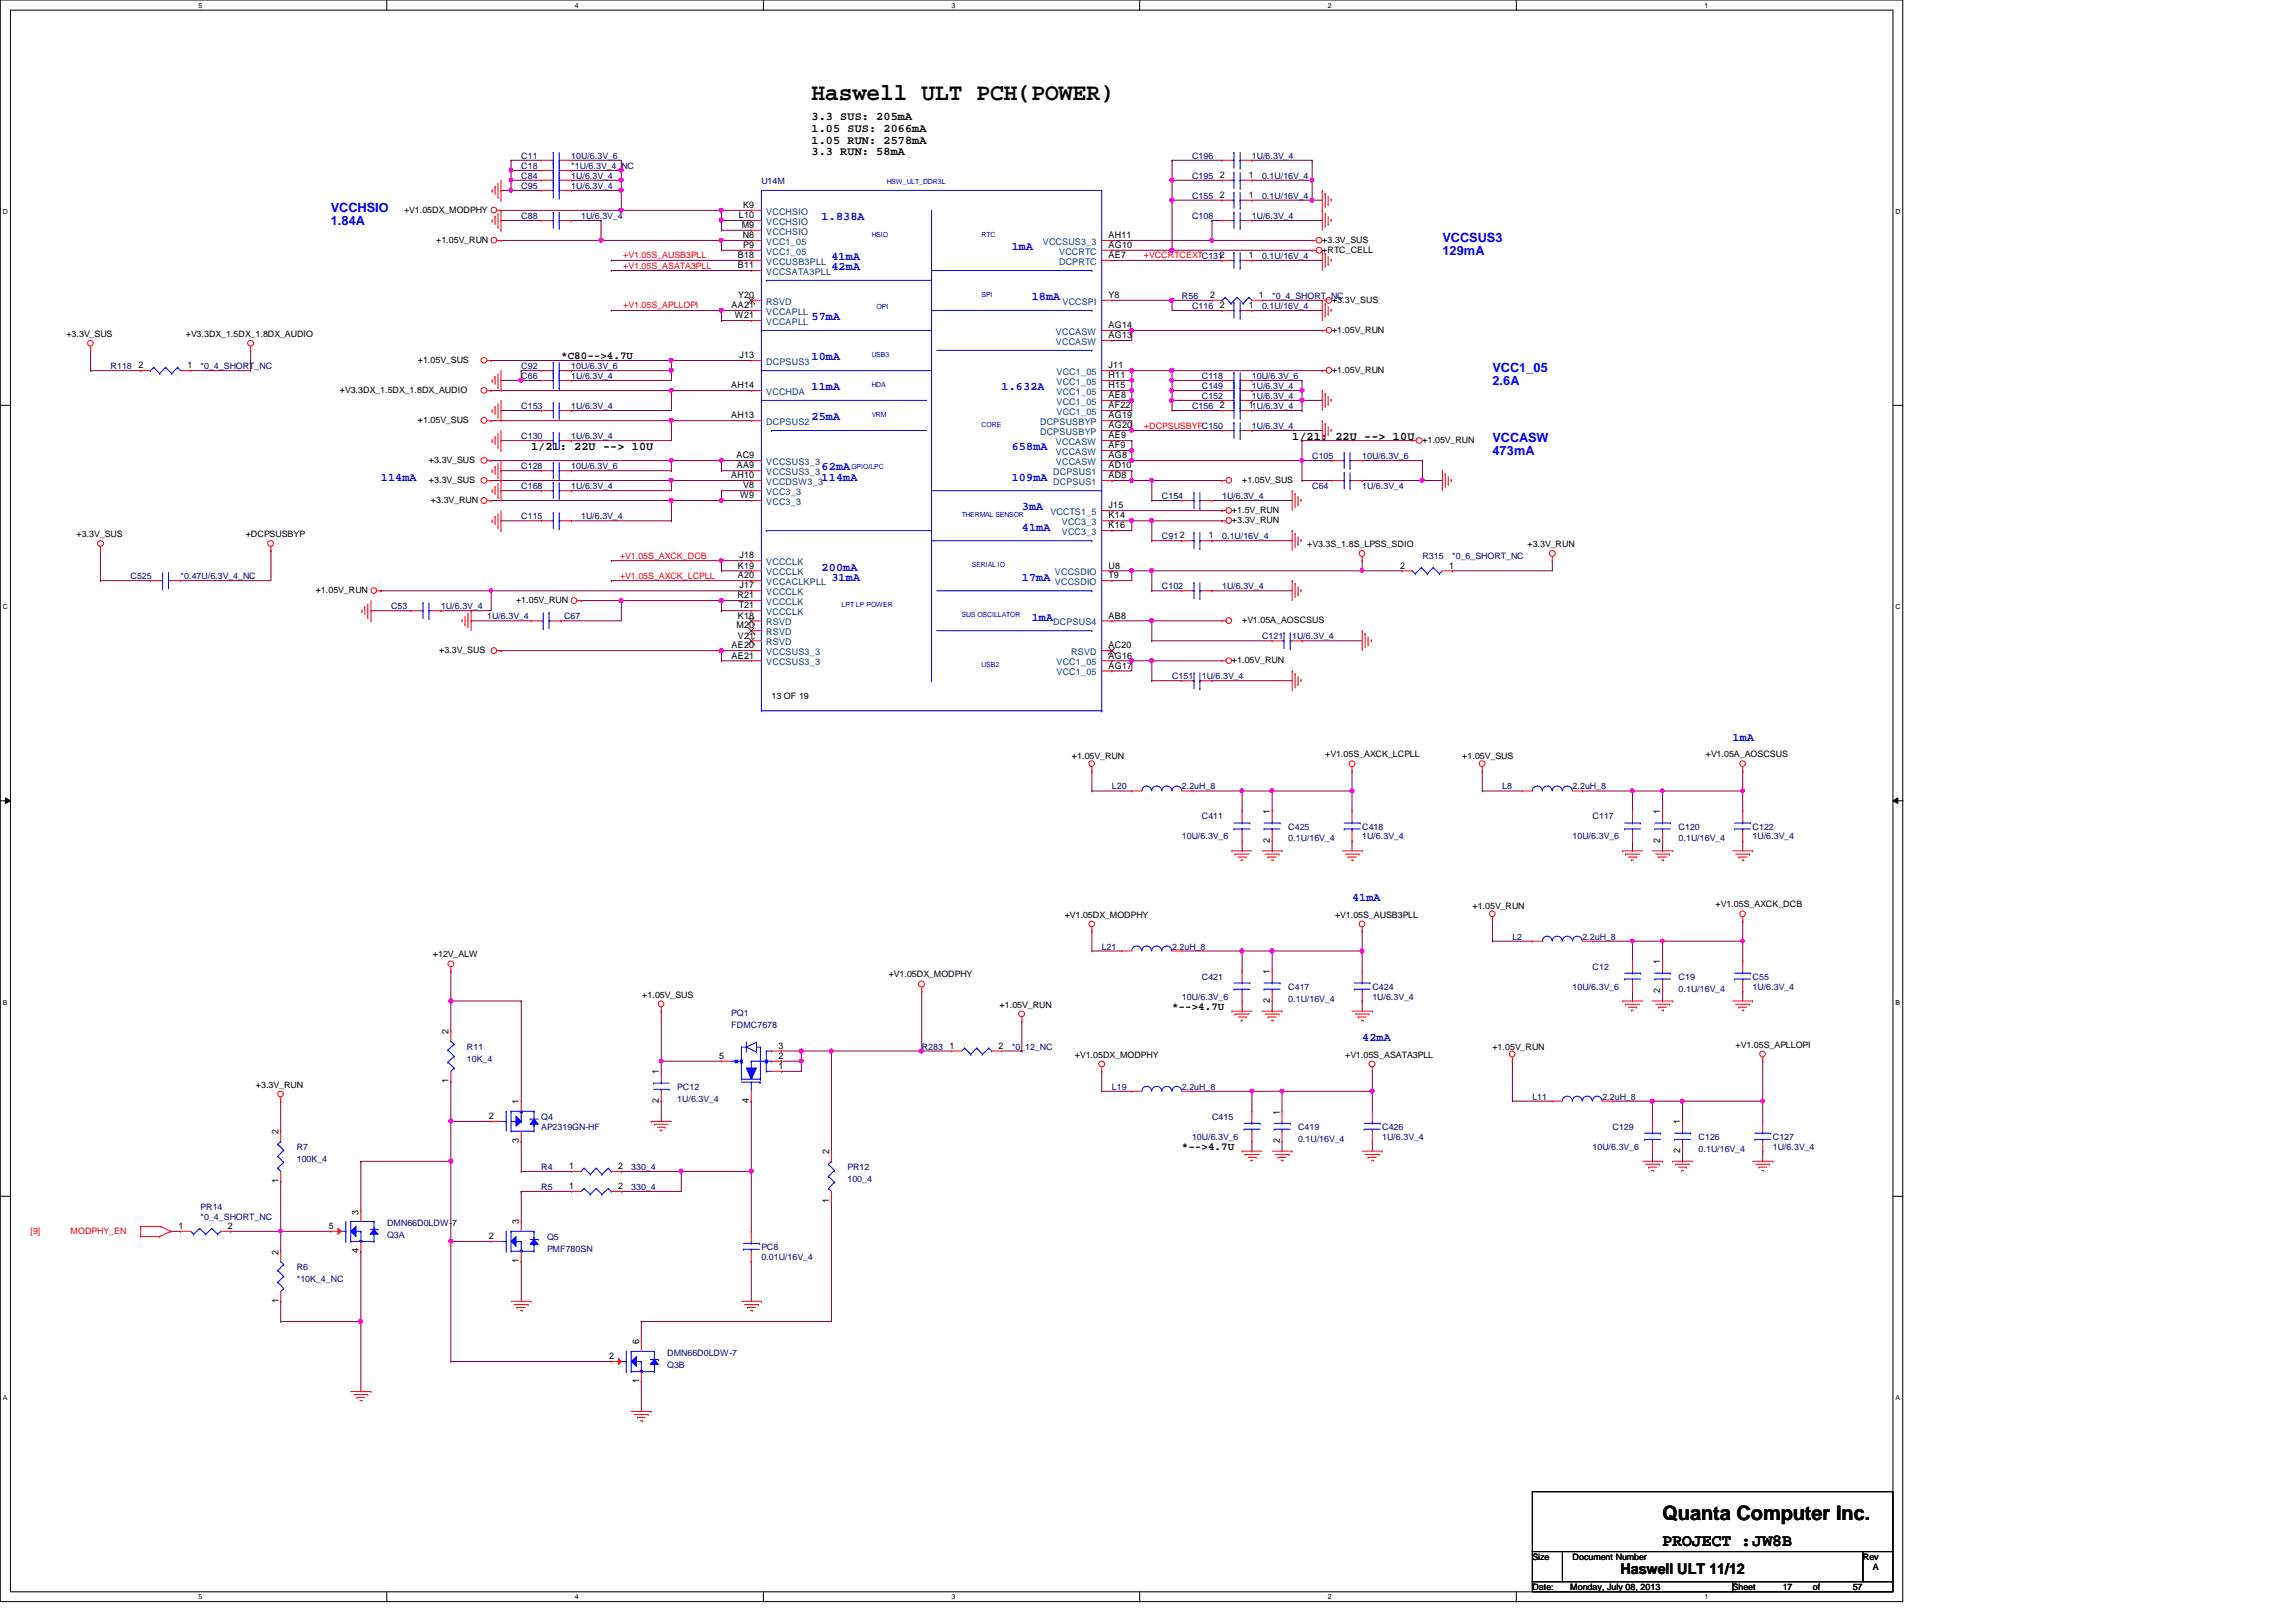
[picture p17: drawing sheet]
<svg xmlns="http://www.w3.org/2000/svg" width="297mm" height="210mm" viewBox="0 0 297 210" stroke-linecap="round" stroke-linejoin="round" font-family="sans-serif">
<defs><g id="words">
<text font-size="3.1" x="105" y="13">Haswell ULT PCH(POWER)</text>
<text font-size="2.6" x="215.1" y="196.7">Quanta Computer Inc.</text>
<text font-size="2.2" x="215.1" y="200">PROJECT :JW8B</text>
<text font-size="1.9" x="209.6" y="203.8">Haswell ULT 11/12</text>
<g font-size="1.7" fill="#00f">
<text x="42.8" y="27.4">VCCHSIO</text>
<text x="42.8" y="29.1">1.84A</text>
<text x="186.6" y="31.3">VCCSUS3</text>
<text x="186.6" y="33">129mA</text>
<text x="193.1" y="48.2">VCC1_05</text>
<text x="193.1" y="49.9">2.6A</text>
<text x="193.1" y="57.2">VCCASW</text>
<text x="193.1" y="58.9">473mA</text>
</g>
<g font-size="1.5">
<text x="105" y="15.5">3.3 SUS: 205mA</text>
<text x="105" y="17.1">1.05 SUS: 2066mA</text>
<text x="105" y="18.6">1.05 RUN: 2578mA</text>
<text x="105" y="20.1">3.3 RUN: 58mA</text>
<text x="68.7" y="58.3">1/21: 22U --&gt; 10U</text>
<text x="167.2" y="57">1/21: 22U --&gt; 10U</text>
</g>
<g font-size="1.5" fill="#00f">
<text x="106.3" y="28.5">1.838A</text>
<text x="107.6" y="33.7">41mA</text>
<text x="107.6" y="35">42mA</text>
<text x="130.9" y="32.4">1mA</text>
<text x="105" y="41.4">57mA</text>
<text x="133.5" y="38.9">18mA</text>
<text x="105" y="46.6">10mA</text>
<text x="105" y="50.5">11mA</text>
<text x="129.6" y="50.5">1.632A</text>
<text x="105" y="54.4">25mA</text>
<text x="130.9" y="58.3">658mA</text>
<text x="49.3" y="62.2">114mA</text>
<text x="106.3" y="60.9">62mA</text>
<text x="106.3" y="62.2">114mA</text>
<text x="130.9" y="62.2">109mA</text>
<text x="132.2" y="68.7">41mA</text>
<text x="132.2" y="66">3mA</text>
<text x="106.3" y="73.8">200mA</text>
<text x="107.6" y="75.1">31mA</text>
<text x="132.2" y="75.1">17mA</text>
<text x="133.5" y="80.3">1mA</text>
<text x="224.2" y="95.8">1mA</text>
<text x="174.9" y="116.6">41mA</text>
<text x="176.2" y="134.7">42mA</text>
</g>
<g font-size="1.4">
<text x="72.6" y="46.5">*C80--&gt;4.7U</text>
<text x="151.6" y="130.7">*--&gt;4.7U</text>
<text x="152.9" y="148.8">*--&gt;4.7U</text>
</g>
<g font-size="1.2">
<text x="157.8" y="23">2</text>
<text x="161.6" y="23">1</text>
<text x="95.6" y="28.2">L10</text>
<text x="96" y="29.5">M9</text>
<text x="96.1" y="26.9">K9</text>
<text x="157.8" y="25.6">2</text>
<text x="161.6" y="25.6">1</text>
<text x="95.5" y="34.7">B11</text>
<text x="95.5" y="33.4">B18</text>
<text x="96.1" y="30.8">N8</text>
<text x="96.1" y="32.1">P9</text>
<text x="143.4" y="30.8">AH11</text>
<text x="143.4" y="32.1">AG10</text>
<text x="143.4" y="33.4">AE7</text>
<text x="161.6" y="33.4">1</text>
<text x="94.7" y="39.9">AA21</text>
<text x="95.1" y="41.2">W21</text>
<text x="95.5" y="38.6">Y20</text>
<text x="143.4" y="38.6">Y8</text>
<text x="156.5" y="38.6">2</text>
<text x="157.8" y="39.9">2</text>
<text x="161.6" y="39.9">1</text>
<text x="162.9" y="38.6">1</text>
<text x="17.9" y="47.7">2</text>
<text x="24.3" y="47.7">1</text>
<text x="95.7" y="46.4">J13</text>
<text x="143.4" y="42.5">AG14</text>
<text x="143.4" y="43.8">AG13</text>
<text x="143.4" y="47.7">J11</text>
<text x="94.6" y="50.2">AH14</text>
<text x="143.4" y="48.9">H11</text>
<text x="143.4" y="50.2">H15</text>
<text x="143.4" y="51.5">AE8</text>
<text x="143.4" y="52.8">AF22</text>
<text x="157.8" y="52.8">2</text>
<text x="161.6" y="52.8">11U/6.3V_4</text>
<text x="94.6" y="54.1">AH13</text>
<text x="95.3" y="59.3">AC9</text>
<text x="143.4" y="55.4">AG20</text>
<text x="143.4" y="54.1">AG19</text>
<text x="143.4" y="56.7">AE9</text>
<text x="143.4" y="58">AF9</text>
<text x="143.4" y="59.3">AG8</text>
<text x="94.6" y="61.9">AH10</text>
<text x="95.3" y="60.6">AA9</text>
<text x="95.8" y="64.5">W9</text>
<text x="96.1" y="63.2">V8</text>
<text x="143.4" y="65.8">J15</text>
<text x="143.4" y="61.9">AD8</text>
<text x="143.4" y="60.6">AD10</text>
<text x="143.4" y="68.4">K16</text>
<text x="143.4" y="67.1">K14</text>
<text x="152.7" y="69.7">2</text>
<text x="156.4" y="69.7">1</text>
<text x="95.4" y="77.4">R21</text>
<text x="95.5" y="74.8">A20</text>
<text x="95.5" y="73.6">K19</text>
<text x="95.7" y="76.2">J17</text>
<text x="95.7" y="72.3">J18</text>
<text x="143.4" y="74.8">T9</text>
<text x="143.4" y="73.6">U8</text>
<text x="181.1" y="73.6">2</text>
<text x="187.5" y="73.6">1</text>
<text x="94.7" y="83.9">AE20</text>
<text x="95.3" y="81.3">M20</text>
<text x="95.5" y="82.6">V21</text>
<text x="95.5" y="80.1">K18</text>
<text x="95.6" y="78.7">T21</text>
<text x="143.4" y="80.1">AB8</text>
<text x="143.4" y="83.9">AC20</text>
<text x="94.7" y="85.2">AE21</text>
<text x="143.4" y="85.2">AG16</text>
<text x="143.4" y="86.5">AG17</text>
<text x="164.3" y="105.4" transform="rotate(-90 164.3 105.4)">1</text>
<text x="214.8" y="105.4" transform="rotate(-90 214.8 105.4)">1</text>
<text x="164.3" y="109.1" transform="rotate(-90 164.3 109.1)">2</text>
<text x="214.8" y="109.1" transform="rotate(-90 214.8 109.1)">2</text>
<text x="214.8" y="124.8" transform="rotate(-90 214.8 124.8)">1</text>
<text x="164.3" y="129.8" transform="rotate(-90 164.3 129.8)">2</text>
<text x="164.3" y="126.1" transform="rotate(-90 164.3 126.1)">1</text>
<text x="214.8" y="128.5" transform="rotate(-90 214.8 128.5)">2</text>
<text x="58" y="133.9" transform="rotate(-90 58 133.9)">2</text>
<text x="93" y="137">5</text>
<text x="100.7" y="137">2</text>
<text x="100.7" y="135.7">3</text>
<text x="122.8" y="135.7">1</text>
<text x="129.2" y="135.7">2</text>
<text x="58" y="140.2" transform="rotate(-90 58 140.2)">1</text>
<text x="67.1" y="142.9" transform="rotate(-90 67.1 142.9)">1</text>
<text x="85.3" y="142.7" transform="rotate(-90 85.3 142.7)">2</text>
<text x="85.3" y="139" transform="rotate(-90 85.3 139)">1</text>
<text x="96.9" y="142.7" transform="rotate(-90 96.9 142.7)">4</text>
<text x="100.7" y="138.3">1</text>
<text x="36" y="146.8" transform="rotate(-90 36 146.8)">2</text>
<text x="63.2" y="144.8">2</text>
<text x="67.1" y="147.9" transform="rotate(-90 67.1 147.9)">3</text>
<text x="107.3" y="149.4" transform="rotate(-90 107.3 149.4)">2</text>
<text x="165.6" y="147.9" transform="rotate(-90 165.6 147.9)">2</text>
<text x="165.6" y="144.2" transform="rotate(-90 165.6 144.2)">1</text>
<text x="217.4" y="149.2" transform="rotate(-90 217.4 149.2)">2</text>
<text x="217.4" y="145.5" transform="rotate(-90 217.4 145.5)">1</text>
<text x="36" y="153.1" transform="rotate(-90 36 153.1)">1</text>
<text x="73.6" y="151.3">1</text>
<text x="73.6" y="153.9">1</text>
<text x="80" y="151.3">2</text>
<text x="80" y="153.9">2</text>
<text x="107.3" y="155.7" transform="rotate(-90 107.3 155.7)">1</text>
<text x="23.1" y="159">1</text>
<text x="29.5" y="159">2</text>
<text x="42.5" y="159">5</text>
<text x="46.4" y="157.2" transform="rotate(-90 46.4 157.2)">3</text>
<text x="63.2" y="160.4">2</text>
<text x="67.1" y="158.5" transform="rotate(-90 67.1 158.5)">3</text>
<text x="36" y="162.3" transform="rotate(-90 36 162.3)">2</text>
<text x="46.4" y="162.2" transform="rotate(-90 46.4 162.2)">4</text>
<text x="67.1" y="163.4" transform="rotate(-90 67.1 163.4)">1</text>
<text x="36" y="168.7" transform="rotate(-90 36 168.7)">1</text>
<text x="82.7" y="174" transform="rotate(-90 82.7 174)">6</text>
<text x="78.8" y="175.9">2</text>
<text x="82.7" y="179" transform="rotate(-90 82.7 179)">1</text>
</g>
<g font-size="1.2" fill="#004080">
<text x="99.1" y="27.8">VCCHSIO</text>
<text x="99.1" y="29.1">VCCHSIO</text>
<text x="99.1" y="30.4">VCCHSIO</text>
<text x="99.1" y="35.6">VCCSATA3PLL</text>
<text x="99.1" y="34.2">VCCUSB3PLL</text>
<text x="99.1" y="31.7">VCC1_05</text>
<text x="99.1" y="32.9">VCC1_05</text>
<text x="134.9" y="31.7">VCCSUS3_3</text>
<text x="137" y="32.9">VCCRTC</text>
<text x="137" y="34.2">DCPRTC</text>
<text x="99.1" y="40.7">VCCAPLL</text>
<text x="99.1" y="39.4">RSVD</text>
<text x="137.5" y="39.4">VCCSPI</text>
<text x="99.1" y="47.2">DCPSUS3</text>
<text x="99.1" y="42">VCCAPLL</text>
<text x="136.6" y="43.3">VCCASW</text>
<text x="136.6" y="44.6">VCCASW</text>
<text x="99.1" y="51.1">VCCHDA</text>
<text x="136.7" y="48.5">VCC1_05</text>
<text x="136.7" y="49.8">VCC1_05</text>
<text x="136.7" y="51.1">VCC1_05</text>
<text x="136.7" y="52.4">VCC1_05</text>
<text x="136.7" y="53.7">VCC1_05</text>
<text x="99.1" y="55">DCPSUS2</text>
<text x="134.6" y="56.3">DCPSUSBYP</text>
<text x="134.6" y="55">DCPSUSBYP</text>
<text x="136.6" y="57.6">VCCASW</text>
<text x="136.6" y="58.8">VCCASW</text>
<text x="99.1" y="65.3">VCC3_3</text>
<text x="99.1" y="64.1">VCC3_3</text>
<text x="99.1" y="62.7">VCCDSW3_3</text>
<text x="99.1" y="60.2">VCCSUS3_3</text>
<text x="99.1" y="61.5">VCCSUS3_3</text>
<text x="136.3" y="62.7">DCPSUS1</text>
<text x="136.3" y="61.5">DCPSUS1</text>
<text x="136.6" y="60.2">VCCASW</text>
<text x="135.9" y="66.6">VCCTS1_5</text>
<text x="137.4" y="69.2">VCC3_3</text>
<text x="137.4" y="67.9">VCC3_3</text>
<text x="99.1" y="77">VCCCLK</text>
<text x="99.1" y="75.7">VCCACLKPLL</text>
<text x="99.1" y="73.1">VCCCLK</text>
<text x="99.1" y="74.4">VCCCLK</text>
<text x="136.5" y="75.7">VCCSDIO</text>
<text x="136.5" y="74.4">VCCSDIO</text>
<text x="99.1" y="83.5">RSVD</text>
<text x="99.1" y="82.2">RSVD</text>
<text x="99.1" y="80.9">RSVD</text>
<text x="99.1" y="79.6">VCCCLK</text>
<text x="99.1" y="78.3">VCCCLK</text>
<text x="136.3" y="80.9">DCPSUS4</text>
<text x="99.1" y="86.1">VCCSUS3_3</text>
<text x="99.1" y="84.8">VCCSUS3_3</text>
<text x="136.7" y="86.1">VCC1_05</text>
<text x="136.7" y="87.4">VCC1_05</text>
<text x="138.6" y="84.8">RSVD</text>
</g>
<g font-size="1.1" fill="#000080">
<text x="67.4" y="20.5">C11</text>
<text x="67.4" y="21.8">C18</text>
<text x="67.4" y="23.2">C84</text>
<text x="73.9" y="20.5">10U/6.3V_6</text>
<text x="73.9" y="21.8">*1U/6.3V_4_NC</text>
<text x="73.9" y="23.2">1U/6.3V_4</text>
<text x="98.5" y="23.8">U14M</text>
<text x="154.2" y="23.2">C195</text>
<text x="154.2" y="20.5">C196</text>
<text x="162" y="20.5">1U/6.3V_4</text>
<text x="163.3" y="23.2">0.1U/16V_4</text>
<text x="67.4" y="28.3">C88</text>
<text x="67.4" y="24.4">C95</text>
<text x="73.9" y="24.4">1U/6.3V_4</text>
<text x="75.2" y="28.3">1U/6.3V_4</text>
<text x="154.2" y="28.3">C108</text>
<text x="154.2" y="25.7">C155</text>
<text x="162" y="28.3">1U/6.3V_4</text>
<text x="163.3" y="25.7">0.1U/16V_4</text>
<text x="163.3" y="33.5">0.1U/16V_4</text>
<text x="152.9" y="38.7">R56</text>
<text x="154.2" y="40">C116</text>
<text x="163.3" y="40">0.1U/16V_4</text>
<text x="164.6" y="38.7">*0_4_SHORT_NC</text>
<text x="14.3" y="47.8">R118</text>
<text x="25.9" y="47.8">*0_4_SHORT_NC</text>
<text x="67.4" y="47.8">C92</text>
<text x="73.9" y="47.8">10U/6.3V_6</text>
<text x="67.4" y="52.9">C153</text>
<text x="67.4" y="49.1">C66</text>
<text x="73.9" y="49.1">1U/6.3V_4</text>
<text x="73.9" y="52.9">1U/6.3V_4</text>
<text x="154.2" y="52.9">C156</text>
<text x="155.5" y="50.3">C149</text>
<text x="155.5" y="51.6">C152</text>
<text x="155.5" y="49.1">C118</text>
<text x="162" y="50.3">1U/6.3V_4</text>
<text x="162" y="51.6">1U/6.3V_4</text>
<text x="162" y="49.1">10U/6.3V_6</text>
<text x="67.4" y="56.8">C130</text>
<text x="73.9" y="56.8">1U/6.3V_4</text>
<text x="162" y="55.5">1U/6.3V_4</text>
<text x="169.8" y="59.4">C105</text>
<text x="176.2" y="59.4">10U/6.3V_6</text>
<text x="67.4" y="63.3">C168</text>
<text x="67.4" y="60.7">C128</text>
<text x="73.9" y="63.3">1U/6.3V_4</text>
<text x="73.9" y="60.7">10U/6.3V_6</text>
<text x="150.3" y="64.6">C154</text>
<text x="158.1" y="64.6">1U/6.3V_4</text>
<text x="169.8" y="63.3">C64</text>
<text x="176.2" y="63.3">1U/6.3V_4</text>
<text x="67.4" y="67.2">C115</text>
<text x="75.2" y="67.2">1U/6.3V_4</text>
<text x="150.3" y="69.8">C91</text>
<text x="158.1" y="69.8">0.1U/16V_4</text>
<text x="16.9" y="75">C525</text>
<text x="23.4" y="75">*0.47U/6.3V_4_NC</text>
<text x="150.3" y="76.2">C102</text>
<text x="158.1" y="76.2">1U/6.3V_4</text>
<text x="184" y="72.3">R315</text>
<text x="187.9" y="72.3">*0_6_SHORT_NC</text>
<text x="50.6" y="78.8">C53</text>
<text x="57.1" y="78.8">1U/6.3V_4</text>
<text x="63" y="80.1">1U/6.3V_4</text>
<text x="73" y="80.1">C67</text>
<text x="163.3" y="82.7">C121</text>
<text x="167.2" y="82.7">1U/6.3V_4</text>
<text x="151.6" y="87.9">C151</text>
<text x="155.5" y="87.9">1U/6.3V_4</text>
<text x="143.8" y="102.2">L20</text>
<text x="152.9" y="102.2">2.2uH_8</text>
<text x="155.5" y="106">C411</text>
<text x="166.7" y="107.4">C425</text>
<text x="176.2" y="107.4">C418</text>
<text x="194.3" y="102.2">L8</text>
<text x="203.5" y="102.2">2.2uH_8</text>
<text x="206" y="106">C117</text>
<text x="217.2" y="107.4">C120</text>
<text x="226.7" y="107.4">C122</text>
<text x="152.9" y="108.6">10U/6.3V_6</text>
<text x="166.7" y="108.9">0.1U/16V_4</text>
<text x="176.2" y="108.6">1U/6.3V_4</text>
<text x="203.5" y="108.6">10U/6.3V_6</text>
<text x="217.2" y="108.9">0.1U/16V_4</text>
<text x="226.7" y="108.6">1U/6.3V_4</text>
<text x="142.5" y="122.9">L21</text>
<text x="151.6" y="122.9">2.2uH_8</text>
<text x="195.7" y="121.6">L2</text>
<text x="204.7" y="121.6">2.2uH_8</text>
<text x="206" y="125.5">C12</text>
<text x="94.6" y="131.4">PQ1</text>
<text x="152.9" y="129.4">10U/6.3V_6</text>
<text x="155.5" y="126.8">C421</text>
<text x="166.7" y="128.1">C417</text>
<text x="166.7" y="129.6">0.1U/16V_4</text>
<text x="177.5" y="128.1">C424</text>
<text x="177.5" y="129.4">1U/6.3V_4</text>
<text x="203.5" y="128.1">10U/6.3V_6</text>
<text x="217.2" y="126.8">C19</text>
<text x="217.2" y="128.3">0.1U/16V_4</text>
<text x="226.7" y="126.8">C55</text>
<text x="226.7" y="128.1">1U/6.3V_4</text>
<text x="60.4" y="135.8">R11</text>
<text x="60.4" y="137.4">10K_4</text>
<text x="94.6" y="133">FDMC7678</text>
<text x="119.2" y="135.8">R283</text>
<text x="130.9" y="135.8">*0_12_NC</text>
<text x="87.6" y="141">PC12</text>
<text x="87.6" y="142.6">1U/6.3V_4</text>
<text x="143.8" y="141">L19</text>
<text x="152.9" y="141">2.2uH_8</text>
<text x="198.2" y="142.3">L11</text>
<text x="207.3" y="142.3">2.2uH_8</text>
<text x="38.4" y="148.8">R7</text>
<text x="70" y="144.9">Q4</text>
<text x="70" y="146.2">AP2319GN-HF</text>
<text x="154.2" y="147.5">10U/6.3V_6</text>
<text x="156.8" y="144.9">C415</text>
<text x="167.9" y="146.2">C419</text>
<text x="167.9" y="147.7">0.1U/16V_4</text>
<text x="178.8" y="146.2">C426</text>
<text x="178.8" y="147.5">1U/6.3V_4</text>
<text x="206" y="148.8">10U/6.3V_6</text>
<text x="208.6" y="146.2">C129</text>
<text x="219.7" y="147.5">C126</text>
<text x="219.7" y="149.1">0.1U/16V_4</text>
<text x="229.4" y="147.5">C127</text>
<text x="229.4" y="148.8">1U/6.3V_4</text>
<text x="38.4" y="150.4">100K_4</text>
<text x="70" y="151.4">R4</text>
<text x="70" y="154">R5</text>
<text x="81.7" y="151.4">330_4</text>
<text x="81.7" y="154">330_4</text>
<text x="109.6" y="151.4">PR12</text>
<text x="109.6" y="153">100_4</text>
<text x="25.9" y="156.5">PR14</text>
<text x="25.9" y="157.9">*0_4_SHORT_NC</text>
<text x="50.1" y="160.2">Q3A</text>
<text x="50.1" y="158.6">DMN66D0LDW-7</text>
<text x="70.8" y="160.4">Q5</text>
<text x="98.5" y="161.8">PC8</text>
<text x="38.4" y="164.3">R6</text>
<text x="38.4" y="165.9">*10K_4_NC</text>
<text x="70.8" y="162">PMF780SN</text>
<text x="98.5" y="163">0.01U/16V_4</text>
<text x="86.3" y="177">Q3B</text>
<text x="86.3" y="175.5">DMN66D0LDW-7</text>
</g>
<g font-size="1.1">
<text x="52.3" y="27.6">+V1.05DX_MODPHY</text>
<text x="56.4" y="31.4">+1.05V_RUN</text>
<text x="171.1" y="32.7">+RTC_CELL</text>
<text x="171.1" y="31.4">+3.3V_SUS</text>
<text x="172.3" y="39.2">+3.3V_SUS</text>
<text x="8.6" y="43.6">+3.3V_SUS</text>
<text x="24" y="43.6">+V3.3DX_1.5DX_1.8DX_AUDIO</text>
<text x="54.1" y="47">+1.05V_SUS</text>
<text x="172.3" y="43.1">+1.05V_RUN</text>
<text x="44" y="50.8">+V3.3DX_1.5DX_1.8DX_AUDIO</text>
<text x="172.3" y="48.3">+1.05V_RUN</text>
<text x="54.1" y="54.7">+1.05V_SUS</text>
<text x="55.5" y="59.9">+3.3V_SUS</text>
<text x="184" y="57.3">+1.05V_RUN</text>
<text x="55.5" y="62.5">+3.3V_SUS</text>
<text x="55.7" y="65.1">+3.3V_RUN</text>
<text x="160.7" y="62.5">+1.05V_SUS</text>
<text x="9.9" y="69.5">+3.3V_SUS</text>
<text x="31.8" y="69.5">+DCPSUSBYP</text>
<text x="159.4" y="67.7">+3.3V_RUN</text>
<text x="159.4" y="66.4">+1.5V_RUN</text>
<text x="169.1" y="70.8">+V3.3S_1.8S_LPSS_SDIO</text>
<text x="197.6" y="70.8">+3.3V_RUN</text>
<text x="40.8" y="76.8">+1.05V_RUN</text>
<text x="66.8" y="78.1">+1.05V_RUN</text>
<text x="160.7" y="80.6">+V1.05A_AOSCSUS</text>
<text x="56.8" y="84.5">+3.3V_SUS</text>
<text x="159.4" y="85.9">+1.05V_RUN</text>
<text x="99.8" y="90.5">13 OF 19</text>
<text x="138.7" y="98.3">+1.05V_RUN</text>
<text x="171.4" y="98">+V1.05S_AXCK_LCPLL</text>
<text x="189.2" y="98.3">+1.05V_SUS</text>
<text x="220.7" y="98">+V1.05A_AOSCSUS</text>
<text x="137.7" y="118.7">+V1.05DX_MODPHY</text>
<text x="172.7" y="118.7">+V1.05S_AUSB3PLL</text>
<text x="190.5" y="117.7">+1.05V_RUN</text>
<text x="222" y="117.4">+V1.05S_AXCK_DCB</text>
<text x="56" y="123.9">+12V_ALW</text>
<text x="83.1" y="129.1">+1.05V_SUS</text>
<text x="115" y="126.5">+V1.05DX_MODPHY</text>
<text x="129.3" y="130.4">+1.05V_RUN</text>
<text x="139.1" y="136.9">+V1.05DX_MODPHY</text>
<text x="174" y="136.9">+V1.05S_ASATA3PLL</text>
<text x="193.1" y="135.8">+1.05V_RUN</text>
<text x="224.5" y="135.6">+V1.05S_APLLOPI</text>
<text x="33.1" y="140.8">+3.3V_RUN</text>
<text x="198.2" y="201.9">Size</text>
<text x="203.5" y="201.9">Document Number</text>
<text x="241" y="201.9">Rev</text>
<text x="242.3" y="203.2">A</text>
<text x="198.2" y="205.8">Date:</text>
<text x="203.2" y="205.8">Monday, July 08, 2013</text>
<text x="224.2" y="205.8">Sheet</text>
<text x="230.6" y="205.8">17</text>
<text x="234.5" y="205.8">of</text>
<text x="239.7" y="205.8">57</text>
</g>
<g font-size="1.1" fill="#f00">
<text x="80.6" y="33.4">+V1.05S_AUSB3PLL</text>
<text x="80.6" y="34.8">+V1.05S_ASATA3PLL</text>
<text x="148" y="33.4">+VCCRTCEXTC1312</text>
<text x="80.6" y="39.9">+V1.05S_APLLOPI</text>
<text x="148" y="55.5">+DCPSUSBYPC150</text>
<text x="80.2" y="72.3">+V1.05S_AXCK_DCB</text>
<text x="80.2" y="74.9">+V1.05S_AXCK_LCPLL</text>
<text x="3.9" y="159.7">[9]</text>
<text x="9.1" y="159.7">MODPHY_EN</text>
</g>
<g font-size=".9">
<text x="25.7" y="1">5</text>
<text x="74.4" y="1">4</text>
<text x="123.1" y="1">3</text>
<text x="171.8" y="1">2</text>
<text x="220.5" y="1">1</text>
<text x=".4" y="27.7">D</text>
<text x="245.2" y="27.7">D</text>
<text x=".4" y="78.8">C</text>
<text x="245.2" y="78.8">C</text>
<text x=".4" y="130">B</text>
<text x="245.2" y="130">B</text>
<text x=".4" y="181.2">A</text>
<text x="245.2" y="181.2">A</text>
<text x="25.7" y="207">5</text>
<text x="74.4" y="207">4</text>
<text x="123.1" y="207">3</text>
<text x="171.8" y="207">2</text>
<text x="220.5" y="207">1</text>
</g>
<g font-size=".9" fill="#00f">
<text x="114.7" y="23.9">HSW_ULT_DDR3L</text>
<text x="112.8" y="30.6">HSIO</text>
<text x="127" y="30.6">RTC</text>
<text x="113.4" y="40">OPI</text>
<text x="127" y="38.4">SPI</text>
<text x="112.8" y="46.1">USB3</text>
<text x="112.8" y="53.9">VRM</text>
<text x="112.8" y="50">HDA</text>
<text x="127" y="55.2">CORE</text>
<text x="110.1" y="60.7">GPIO/LPC</text>
<text x="124.4" y="66.9">THERMAL SENSOR</text>
<text x="125.7" y="73.4">SERIAL IO</text>
<text x="108.9" y="78.5">LPT LP POWER</text>
<text x="124.4" y="79.8">SUS OSCILLATOR</text>
<text x="127" y="86.3">USB2</text>
</g>
</g></defs>
<path d="M0 0h246.2v207.3h-246.2zM1.4 1.3h243.5v204.7h-243.5z" fill="none" stroke="#000" stroke-width=".13"/>
<g fill="#fff">
<path d="M25.7 .2h.5v1h-.5z"/>
<path d="M25.7 206.2h.5v1h-.5z"/>
</g>
<path d="M50 0v1.3M50 206v1.3" fill="none" stroke="#000" stroke-width=".13"/>
<g fill="#fff">
<path d="M74.4 .2h.5v1h-.5z"/>
<path d="M74.4 206.2h.5v1h-.5z"/>
</g>
<path d="M98.8 0v1.3M98.8 206v1.3" fill="none" stroke="#000" stroke-width=".13"/>
<g fill="#fff">
<path d="M123.1 .2h.5v1h-.5z"/>
<path d="M123.1 206.2h.5v1h-.5z"/>
</g>
<path d="M147.4 0v1.3M147.4 206v1.3" fill="none" stroke="#000" stroke-width=".13"/>
<g fill="#fff">
<path d="M171.8 .2h.5v1h-.5z"/>
<path d="M171.8 206.2h.5v1h-.5z"/>
</g>
<path d="M196.2 0v1.3M196.2 206v1.3" fill="none" stroke="#000" stroke-width=".13"/>
<g fill="#fff">
<path d="M220.5 .2h.5v1h-.5z"/>
<path d="M220.5 206.2h.5v1h-.5z"/>
<path d="M.4 26.9h.6v1h-.6z"/>
<path d="M245.2 26.9h.7v1h-.7z"/>
<path d="M.4 78h.6v1h-.6z"/>
<path d="M245.2 78h.7v1h-.7z"/>
</g>
<path d="M0 52.5h1.4M244.9 52.5h1.3" fill="none" stroke="#000" stroke-width=".13"/>
<g fill="#fff">
<path d="M.4 129.2h.6v1h-.6z"/>
<path d="M245.2 129.2h.6v1h-.6z"/>
</g>
<path d="M0 103.6h1.4M.7 103.3l.7 .3-.7 .4zM244.9 103.6l.6-.3v.7zM244.9 103.6h1.3" fill="none" stroke="#000" stroke-width=".13"/>
<path d="M.7 103.3l.7 .3-.7 .4zM244.9 103.6l.6-.3v.7z" fill="#000"/>
<g fill="#fff">
<path d="M.4 180.4h.5v1h-.5z"/>
<path d="M245.2 180.4h.6v1h-.6z"/>
</g>
<path d="M0 154.8h1.4M244.9 154.8h1.3" fill="none" stroke="#000" stroke-width=".13"/>
<path d="M93.3 27.2h.1M93.3 27.2h3.9" fill="none" stroke="#800040" stroke-width=".13"/>
<circle cx="93.3" cy="27.2" r=".25" fill="#f0f"/>
<circle cx="93.3" cy="27.2" r=".25" fill="none" stroke="#f0f" stroke-width=".13"/>
<path d="M80.4 27.2h.1M80.4 27.2h12.9M93.3 29.8h.1M93.3 28.5h.1M93.3 29.8h3.9M93.3 28.5v1.3M93.3 28.5h3.9" fill="none" stroke="#800040" stroke-width=".13"/>
<circle cx="93.3" cy="28.5" r=".26" fill="#f0f"/>
<circle cx="93.3" cy="28.5" r=".26" fill="none" stroke="#f0f" stroke-width=".13"/>
<path d="M93.3 27.2h.1M93.3 31.1h.1M93.3 27.2v1.3M93.3 31.1h3.9" fill="none" stroke="#800040" stroke-width=".13"/>
<circle cx="93.3" cy="31.1" r=".25" fill="#f0f"/>
<circle cx="93.3" cy="31.1" r=".25" fill="none" stroke="#f0f" stroke-width=".13"/>
<path d="M64.8 31.1h.1M64.8 31.1h13M79.1 33.7h.1M79.1 35h.1M79.1 33.7h18.1M79.1 35h18.1M93.3 32.4h.1M93.3 31.1h.1M93.3 32.4h3.9M93.3 31.1v1.3M93.3 40.2h.1M93.3 40.2h3.9" fill="none" stroke="#800040" stroke-width=".13"/>
<circle cx="93.3" cy="40.1" r=".25" fill="#f0f"/>
<circle cx="93.3" cy="40.1" r=".25" fill="none" stroke="#f0f" stroke-width=".13"/>
<path d="M80.4 24.6h.1M80.4 24.6v2.6M93.3 40.2h.1M93.3 41.5h.1M93.3 40.2v1.3M93.3 41.5h3.9" fill="none" stroke="#800040" stroke-width=".13"/>
<circle cx="80.3" cy="27.2" r=".25" fill="#f0f"/>
<circle cx="80.3" cy="27.2" r=".25" fill="none" stroke="#f0f" stroke-width=".13"/>
<circle cx="80.3" cy="24.6" r=".25" fill="#f0f"/>
<circle cx="80.3" cy="24.6" r=".25" fill="none" stroke="#f0f" stroke-width=".13"/>
<path d="M64.8 27.2h.1M64.8 27.2h15.6M152.9 123.1h7.8M160.7 123.1h.1M176.2 129.5h.1M176.2 129.5v1.4" fill="none" stroke="#800040" stroke-width=".13"/>
<path d="M160.5 122.9l.2-.1 .2 .1-.1 .3-.1 .1-.2-.1z" fill-rule="evenodd" fill="#f0f"/>
<path d="M160.5 122.9l.2-.1 .2 .1-.1 .3-.1 .1-.2-.1z" fill="none" stroke="#f0f" stroke-width=".13"/>
<path d="M86.9 54.4h.1M86.9 54.4h10.3M141.3 123.1h.1M141.3 120.5h.1M141.3 123.1h3.9M141.3 120.5v2.6M176.2 123.1h.1M176.2 120.5h.1M176.2 120.5v5.2" fill="none" stroke="#800040" stroke-width=".13"/>
<circle cx="86.8" cy="54.4" r=".26" fill="#f0f"/>
<circle cx="86.8" cy="54.4" r=".26" fill="none" stroke="#f0f" stroke-width=".13"/>
<path d="M63.5 46.7h.1M63.5 46.7h23.4M86.9 50.5h.1M86.9 50.5h10.3M86.9 50.5v2.6" fill="none" stroke="#800040" stroke-width=".13"/>
<circle cx="86.8" cy="50.5" r=".25" fill="#f0f"/>
<circle cx="86.8" cy="50.5" r=".25" fill="none" stroke="#f0f" stroke-width=".13"/>
<path d="M63.5 50.5h.1M63.5 50.5h23.4M64.8 53.1h.1M64.8 53.1h5.2M73.9 53.1h.1M73.9 53.1h13M93.3 59.6h.1M93.3 59.6h3.9" fill="none" stroke="#800040" stroke-width=".13"/>
<circle cx="93.3" cy="59.6" r=".25" fill="#f0f"/>
<circle cx="93.3" cy="59.6" r=".25" fill="none" stroke="#f0f" stroke-width=".13"/>
<path d="M86.9 59.6h.1M86.9 59.6h6.4M93.3 59.6h.1M93.3 59.6v1.3M86.9 62.2h.1M86.9 62.2h10.3M93.3 60.9h.1M93.3 60.9h3.9" fill="none" stroke="#800040" stroke-width=".13"/>
<circle cx="86.8" cy="62.2" r=".25" fill="#f0f"/>
<circle cx="86.8" cy="62.2" r=".25" fill="none" stroke="#f0f" stroke-width=".13"/>
<path d="M63.5 64.8h.1M86.9 64.8h.1M93.3 63.5h.1M93.3 63.5h3.9M93.3 63.5v1.3h-29.8" fill="none" stroke="#800040" stroke-width=".13"/>
<circle cx="86.8" cy="64.8" r=".26" fill="#f0f"/>
<circle cx="86.8" cy="64.8" r=".26" fill="none" stroke="#f0f" stroke-width=".13"/>
<path d="M63.5 59.6h.1M63.5 59.6h23.4M86.9 59.6h.1M86.9 59.6v1.3" fill="none" stroke="#800040" stroke-width=".13"/>
<circle cx="86.8" cy="59.6" r=".25" fill="#f0f"/>
<circle cx="86.8" cy="59.6" r=".25" fill="none" stroke="#f0f" stroke-width=".13"/>
<path d="M93.3 84.2h.1M93.3 84.2h3.9" fill="none" stroke="#800040" stroke-width=".13"/>
<circle cx="93.3" cy="84.2" r=".26" fill="#f0f"/>
<circle cx="93.3" cy="84.2" r=".26" fill="none" stroke="#f0f" stroke-width=".13"/>
<path d="M93.3 72.6h.1M93.3 72.6h3.9M64.8 84.2h.1M64.8 84.2h28.5M93.3 85.5h.1M93.3 84.2h.1M93.3 85.5h3.9M93.3 84.2v1.3" fill="none" stroke="#800040" stroke-width=".13"/>
<circle cx="93.3" cy="72.5" r=".25" fill="#f0f"/>
<circle cx="93.3" cy="72.5" r=".25" fill="none" stroke="#f0f" stroke-width=".13"/>
<g fill="none" stroke="#800040" stroke-width=".13">
<path d="M63.5 76.5h.1M63.5 76.5h33.7M79.1 72.6h.1M79.1 75.1h.1M79.1 72.6h14.2M79.1 75.1h18.1M93.3 73.9h.1M93.3 72.6h.1M93.3 77.7h.1M93.3 79h.1M93.3 73.9h3.9M93.3 72.6v1.3"/>
<path d="M93.3 77.7v1.3M93.3 77.7h3.9M93.3 79h3.9"/>
</g>
<circle cx="93.3" cy="77.7" r=".26" fill="#f0f"/>
<circle cx="93.3" cy="77.7" r=".26" fill="none" stroke="#f0f" stroke-width=".13"/>
<path d="M49.3 76.5h.1M49.3 76.5h14.2M63.5 76.5h.1M63.5 76.5v2.5" fill="none" stroke="#800040" stroke-width=".13"/>
<path d="M63.3 76.3h.4l.1 .1-.1 .2-.2 .1-.2-.1z" fill-rule="evenodd" fill="#f0f"/>
<path d="M63.3 76.3h.4l.1 .1-.1 .2-.2 .1-.2-.1z" fill="none" stroke="#f0f" stroke-width=".13"/>
<path d="M143.8 31.1h.1M143.8 31.1h13M48 79h.1M48 79h5.2M57.1 79h.1M57.1 79h6.4M80.4 77.7h.1M80.4 77.7h12.9" fill="none" stroke="#800040" stroke-width=".13"/>
<path d="M156.6 30.9h.3l.1 .2-.1 .1-.1 .1-.2-.1z" fill-rule="evenodd" fill="#f0f"/>
<path d="M156.6 30.9h.3l.1 .2-.1 .1-.1 .1-.2-.1z" fill="none" stroke="#f0f" stroke-width=".13"/>
<path d="M143.8 32.4h.1M143.8 32.4h7.8M143.8 33.7h14.3M158.1 33.7h.1M162 33.7h.1M162 33.7h9.1M143.8 42.8h.1M143.8 44.1h.1M143.8 42.8h27.3M146.4 42.8h.1M146.4 42.8v1.3h-2.6M171.1 42.8h.1" fill="none" stroke="#800040" stroke-width=".13"/>
<path d="M146.2 42.6h.4v.1v.2l-.2 .1-.2-.1z" fill-rule="evenodd" fill="#f0f"/>
<path d="M146.2 42.6h.4v.1v.2l-.2 .1-.2-.1z" fill="none" stroke="#f0f" stroke-width=".13"/>
<path d="M143.8 60.9h.1M143.8 62.2h.1M143.8 60.9h2.6M143.8 62.2h5.2M146.4 60.9h.1M146.4 62.2h.1M146.4 60.9v1.3" fill="none" stroke="#800040" stroke-width=".13"/>
<path d="M146.2 62h.4v.1v.2l-.2 .1-.2-.1z" fill-rule="evenodd" fill="#f0f"/>
<path d="M146.2 62h.4v.1v.2l-.2 .1-.2-.1z" fill="none" stroke="#f0f" stroke-width=".13"/>
<path d="M143.8 59.6h.1M143.8 58.3h.1M143.8 59.6h24.6M143.8 58.3h2.6M146.4 58.3h.1M146.4 58.3v1.3M168.4 59.6h.1" fill="none" stroke="#800040" stroke-width=".13"/>
<path d="M146.2 59.4h.4v.2v.1l-.2 .1-.2-.1z" fill-rule="evenodd" fill="#f0f"/>
<path d="M146.2 59.4h.4v.2v.1l-.2 .1-.2-.1z" fill="none" stroke="#f0f" stroke-width=".13"/>
<circle cx="168.4" cy="59.6" r=".25" fill="#f0f"/>
<circle cx="168.4" cy="59.6" r=".25" fill="none" stroke="#f0f" stroke-width=".13"/>
<path d="M143.8 57h.1M143.8 57h2.6M146.4 57h.1M146.4 57v1.3" fill="none" stroke="#800040" stroke-width=".13"/>
<path d="M146.2 58.1l.2-.1 .2 .2v.3h-.2h-.2z" fill-rule="evenodd" fill="#f0f"/>
<path d="M146.2 58.1l.2-.1 .2 .2v.3h-.2h-.2z" fill="none" stroke="#f0f" stroke-width=".13"/>
<path d="M143.8 54.4h.1M143.8 55.7h.1M143.8 53.1h.1M143.8 51.8h.1M143.8 54.4h2.6M143.8 55.7h2.6M143.8 51.8h2.6M146.4 51.8h.1M146.4 51.8v1.3h-2.6" fill="none" stroke="#800040" stroke-width=".13"/>
<path d="M146.2 51.6h.2l.2 .1v.3l-.2 .1-.2-.1z" fill-rule="evenodd" fill="#f0f"/>
<path d="M146.2 51.6h.2l.2 .1v.3l-.2 .1-.2-.1z" fill="none" stroke="#f0f" stroke-width=".13"/>
<path d="M143.8 50.5h.1M143.8 50.5h2.6" fill="none" stroke="#800040" stroke-width=".13"/>
<path d="M146.2 50.4h.4v.1v.2l-.2 .1-.2-.1z" fill-rule="evenodd" fill="#f0f"/>
<path d="M146.2 50.4h.4v.1v.2l-.2 .1-.2-.1z" fill="none" stroke="#f0f" stroke-width=".13"/>
<path d="M143.8 49.2h.1M143.8 49.2h2.6M146.4 50.5h.1M146.4 50.5v1.3" fill="none" stroke="#800040" stroke-width=".13"/>
<path d="M146.2 49h.4v.2v.2h-.2h-.2z" fill-rule="evenodd" fill="#f0f"/>
<path d="M146.2 49h.4v.2v.2h-.2h-.2z" fill="none" stroke="#f0f" stroke-width=".13"/>
<path d="M143.8 48h.1M143.8 48h2.6M146.4 49.2h.1M146.4 48h.1M146.4 48v2.5" fill="none" stroke="#800040" stroke-width=".13"/>
<path d="M146.2 47.7h.2l.2 .1v.3l-.2 .1-.2-.1z" fill-rule="evenodd" fill="#f0f"/>
<path d="M146.2 47.7h.2l.2 .1v.3l-.2 .1-.2-.1z" fill="none" stroke="#f0f" stroke-width=".13"/>
<path d="M146.4 48h.1M146.4 48h24.7M171.1 48h.1" fill="none" stroke="#800040" stroke-width=".13"/>
<circle cx="151.6" cy="47.9" r=".26" fill="#f0f"/>
<circle cx="151.6" cy="47.9" r=".26" fill="none" stroke="#f0f" stroke-width=".13"/>
<path d="M151.6 48h.1M151.6 48v1.2h6.5M158.1 49.2h.1" fill="none" stroke="#800040" stroke-width=".13"/>
<circle cx="151.6" cy="49.2" r=".25" fill="#f0f"/>
<circle cx="151.6" cy="49.2" r=".25" fill="none" stroke="#f0f" stroke-width=".13"/>
<path d="M151.6 49.2h.1M151.6 49.2v1.3M162 50.5h.1M162 50.5h6.4M168.4 51.8h.1M168.4 51.8h2.7" fill="none" stroke="#800040" stroke-width=".13"/>
<circle cx="168.4" cy="50.5" r=".25" fill="#f0f"/>
<circle cx="168.4" cy="50.5" r=".25" fill="none" stroke="#f0f" stroke-width=".13"/>
<g fill="none" stroke="#800040" stroke-width=".13">
<path d="M162 49.2h.1M162 55.7h.1M162 51.8h.1M162 49.2h6.4M162 55.7h9.1M168.4 50.5h.1M168.4 49.2h.1M168.4 57h.1M168.4 49.2v2.6h-6.4M168.4 57v2.6M168.4 57h14.3M143.8 67.4h.1"/>
<path d="M143.8 67.4h2.6"/>
</g>
<path d="M146.2 67.2l.2-.1 .2 .1v.3l-.2 .1-.2-.1z" fill-rule="evenodd" fill="#f0f"/>
<path d="M146.2 67.2l.2-.1 .2 .1v.3l-.2 .1-.2-.1z" fill="none" stroke="#f0f" stroke-width=".13"/>
<path d="M143.8 68.7h.1M146.4 67.4h.1M146.4 67.4v1.3h-2.6M146.4 67.4h11.7M149 70h.1M149 67.4h.1M149 70h3.9M149 67.4v2.6M156.8 70h.1M156.8 70h10.4M158.1 67.4h.1" fill="none" stroke="#800040" stroke-width=".13"/>
<circle cx="149" cy="67.4" r=".26" fill="#f0f"/>
<circle cx="149" cy="67.4" r=".26" fill="none" stroke="#f0f" stroke-width=".13"/>
<path d="M143.8 73.9h.1M143.8 75.1h.1M143.8 66.1h14.3M143.8 73.9h5.2M146.4 73.9h.1M146.4 73.9v1.2h-2.6M158.1 66.1h.1" fill="none" stroke="#800040" stroke-width=".13"/>
<path d="M146.2 73.6h.2l.2 .1v.3l-.2 .1-.2-.1z" fill-rule="evenodd" fill="#f0f"/>
<path d="M146.2 73.6h.2l.2 .1v.3l-.2 .1-.2-.1z" fill="none" stroke="#f0f" stroke-width=".13"/>
<path d="M149 76.5h.1M149 73.9h.1M149 76.5h3.9M149 73.9v2.6M149 73.9h27.2M156.8 76.5h.1M156.8 76.5h10.4" fill="none" stroke="#800040" stroke-width=".13"/>
<path d="M176 73.6h.2l.2 .1v.3l-.2 .1-.2-.1z" fill-rule="evenodd" fill="#f0f"/>
<path d="M176 73.6h.2l.2 .1v.3l-.2 .1-.2-.1z" fill="none" stroke="#f0f" stroke-width=".13"/>
<circle cx="149" cy="73.8" r=".26" fill="#f0f"/>
<circle cx="149" cy="73.8" r=".26" fill="none" stroke="#f0f" stroke-width=".13"/>
<path d="M143.8 80.3h.1M143.8 85.5h.1M143.8 80.3h5.2M143.8 85.5h2.6" fill="none" stroke="#800040" stroke-width=".13"/>
<path d="M146.2 85.3h.4v.2v.1l-.2 .1-.2-.1z" fill-rule="evenodd" fill="#f0f"/>
<path d="M146.2 85.3h.4v.2v.1l-.2 .1-.2-.1z" fill="none" stroke="#f0f" stroke-width=".13"/>
<path d="M143.8 86.8h.1M146.4 85.5h.1M146.4 85.5v1.3h-2.6M146.4 85.5h11.7M149 88.1h.1M149 85.5h.1M149 88.1h3.9M149 85.5v2.6M156.8 88.1h.1M156.8 88.1h10.4" fill="none" stroke="#800040" stroke-width=".13"/>
<circle cx="149" cy="85.5" r=".25" fill="#f0f"/>
<circle cx="149" cy="85.5" r=".25" fill="none" stroke="#f0f" stroke-width=".13"/>
<path d="M32.4 45.3h.1M32.4 45.3v2.7M80.4 77.7h.1M80.4 77.7v2.6h-7.8M61 80.3h.1M61 80.3h7.7M72.6 80.3h.1" fill="none" stroke="#800040" stroke-width=".13"/>
<circle cx="80.3" cy="77.7" r=".26" fill="#f0f"/>
<circle cx="80.3" cy="77.7" r=".26" fill="none" stroke="#f0f" stroke-width=".13"/>
<path d="M146.4 55.7h.1M146.4 55.7h11.7M75.2 77.7h.1M75.2 77.7h5.2" fill="none" stroke="#800040" stroke-width=".13"/>
<path d="M146.2 55.5h.4v.2v.1l-.2 .1-.2-.1z" fill-rule="evenodd" fill="#f0f"/>
<path d="M146.2 55.5h.4v.2v.1l-.2 .1-.2-.1z" fill="none" stroke="#f0f" stroke-width=".13"/>
<g fill="none" stroke="#800040" stroke-width=".13">
<path d="M73.9 28.5h.1M73.9 28.5h3.9M77.8 28.5h.1M77.8 31.1h.1M77.8 28.5v2.6M77.8 31.1h15.5M79.1 40.2h.1M79.1 40.2h14.2M176.2 72.6h.1M176.2 73.9h.1M176.2 72.6v1.3M176.2 73.9h5.2"/>
<path d="M187.9 73.9h.1M200.8 72.6h.1M200.8 72.6v1.3h-12.9M168.4 82.9h.1M168.4 82.9h7.8"/>
</g>
<circle cx="77.8" cy="31.1" r=".25" fill="#f0f"/>
<circle cx="77.8" cy="31.1" r=".25" fill="none" stroke="#f0f" stroke-width=".13"/>
<path d="M64.8 28.5h.1M64.8 28.5h5.2M176.2 62.2h.1M176.2 62.2h10.4M184 62.2h.1" fill="none" stroke="#800040" stroke-width=".13"/>
<circle cx="184" cy="62.2" r=".25" fill="#f0f"/>
<circle cx="184" cy="62.2" r=".25" fill="none" stroke="#f0f" stroke-width=".13"/>
<g fill="none" stroke="#800040" stroke-width=".13">
<path d="M73.9 24.6h.1M73.9 23.3h.1M73.9 23.3h6.5M80.4 23.3h.1M80.4 23.3v1.3h-6.5M143.8 38.9h7.8M151.6 38.9h.1M151.6 38.9v1.3h6.5M156.8 28.5h.1M156.8 31.1h.1M156.8 28.5h1.3M156.8 28.5v2.6"/>
<path d="M156.8 31.1h13M162 28.5h.1M162 28.5h9.1M158.1 40.2h.1M162 40.2h.1M162 40.2h9.1M168.4 59.6h.1M168.4 59.6v2.6M184 59.6h.1M184 59.6v2.6M168.4 62.2h.1M168.4 62.2h3.9"/>
</g>
<circle cx="80.3" cy="23.3" r=".25" fill="#f0f"/>
<circle cx="80.3" cy="23.3" r=".25" fill="none" stroke="#f0f" stroke-width=".13"/>
<path d="M66.1 24.6h.1M66.1 24.6h3.9" fill="none" stroke="#800040" stroke-width=".13"/>
<path d="M65.9 24.4h.4v.2v.2h-.2h-.2z" fill-rule="evenodd" fill="#f0f"/>
<path d="M65.9 24.4h.4v.2v.2h-.2h-.2z" fill="none" stroke="#f0f" stroke-width=".13"/>
<path d="M64.8 24.6h.1M66.1 23.3h.1M66.1 22.1h.1M66.1 23.3h3.9M66.1 23.3v1.3h-1.3M66.1 22.1h3.9M73.9 22.1h.1M73.9 22.1h6.5" fill="none" stroke="#800040" stroke-width=".13"/>
<circle cx="80.3" cy="22" r=".26" fill="#f0f"/>
<circle cx="80.3" cy="22" r=".26" fill="none" stroke="#f0f" stroke-width=".13"/>
<path d="M66.1 22.1h.1M66.1 22.1v1.2M80.4 22.1h.1M80.4 22.1v1.2" fill="none" stroke="#800040" stroke-width=".13"/>
<path d="M65.9 23.1h.4v.2v.2h-.2h-.2z" fill-rule="evenodd" fill="#f0f"/>
<path d="M65.9 23.1h.4v.2v.2h-.2h-.2z" fill="none" stroke="#f0f" stroke-width=".13"/>
<path d="M65.9 21.8h.2l.2 .1v.3l-.2 .1-.2-.1z" fill-rule="evenodd" fill="#f0f"/>
<path d="M65.9 21.8h.2l.2 .1v.3l-.2 .1-.2-.1z" fill="none" stroke="#f0f" stroke-width=".13"/>
<path d="M151.6 20.7h.1M151.6 25.9h.1M151.6 20.7v2.6M151.6 20.7h6.5M151.6 32.4h18.2M151.6 25.9h6.5M169.8 32.4h.1" fill="none" stroke="#800040" stroke-width=".13"/>
<circle cx="151.6" cy="25.9" r=".26" fill="#f0f"/>
<circle cx="151.6" cy="25.9" r=".26" fill="none" stroke="#f0f" stroke-width=".13"/>
<path d="M151.6 25.9h.1M151.6 25.9v6.5" fill="none" stroke="#800040" stroke-width=".13"/>
<circle cx="151.6" cy="32.4" r=".26" fill="#f0f"/>
<circle cx="151.6" cy="32.4" r=".26" fill="none" stroke="#f0f" stroke-width=".13"/>
<path d="M162 25.9h.1M162 20.7h.1M162 25.9h9.1M162 20.7h7.8M169.8 20.7h.1M169.8 25.9h.1M169.8 20.7v2.6" fill="none" stroke="#800040" stroke-width=".13"/>
<path d="M169.6 25.7h.1l.2 .1v.3l-.2 .1-.1-.1z" fill-rule="evenodd" fill="#f0f"/>
<path d="M169.6 25.7h.1l.2 .1v.3l-.2 .1-.1-.1z" fill="none" stroke="#f0f" stroke-width=".13"/>
<path d="M63.5 54.4h.1M63.5 54.4h23.4M64.8 57h.1M64.8 57h5.2M73.9 57h.1M73.9 49.2h.1M73.9 49.2h13M86.9 54.4h.1M86.9 46.7h.1M86.9 46.7v1.3M86.9 54.4v2.6h-13M86.9 46.7h10.3" fill="none" stroke="#800040" stroke-width=".13"/>
<circle cx="86.8" cy="46.6" r=".25" fill="#f0f"/>
<circle cx="86.8" cy="46.6" r=".25" fill="none" stroke="#f0f" stroke-width=".13"/>
<path d="M73.9 48h.1M73.9 48h13" fill="none" stroke="#800040" stroke-width=".13"/>
<circle cx="86.8" cy="47.9" r=".26" fill="#f0f"/>
<circle cx="86.8" cy="47.9" r=".26" fill="none" stroke="#f0f" stroke-width=".13"/>
<path d="M64.8 49.2h.1M64.8 49.2h5.2M67.4 49.2h.1M67.4 48h.1M67.4 48h2.6M67.4 48v1.2M86.9 48h.1M86.9 48v1.2" fill="none" stroke="#800040" stroke-width=".13"/>
<circle cx="67.4" cy="49.2" r=".25" fill="#f0f"/>
<circle cx="67.4" cy="49.2" r=".25" fill="none" stroke="#f0f" stroke-width=".13"/>
<path d="M149 64.8h.1M149 62.2h.1M149 64.8h3.9M149 62.2v2.6M149 62.2h9.1M156.8 64.8h.1M156.8 64.8h10.4M158.1 62.2h.1" fill="none" stroke="#800040" stroke-width=".13"/>
<circle cx="149" cy="62.2" r=".25" fill="#f0f"/>
<circle cx="149" cy="62.2" r=".25" fill="none" stroke="#f0f" stroke-width=".13"/>
<path d="M149 80.3h.1M149 82.9h.1M149 80.3v2.6M149 82.9h15.6M149 80.3h9.1" fill="none" stroke="#800040" stroke-width=".13"/>
<circle cx="149" cy="80.3" r=".26" fill="#f0f"/>
<circle cx="149" cy="80.3" r=".26" fill="none" stroke="#f0f" stroke-width=".13"/>
<path d="M151.6 23.3h.1M151.6 23.3h6.5" fill="none" stroke="#800040" stroke-width=".13"/>
<circle cx="151.6" cy="23.3" r=".25" fill="#f0f"/>
<circle cx="151.6" cy="23.3" r=".25" fill="none" stroke="#f0f" stroke-width=".13"/>
<path d="M151.6 23.3h.1M151.6 23.3v2.6M162 23.3h.1M162 23.3h7.8M169.8 23.3h.1M169.8 23.3v2.6" fill="none" stroke="#800040" stroke-width=".13"/>
<path d="M169.6 23.1h.3l.1 .2-.1 .2h-.2h-.1z" fill-rule="evenodd" fill="#f0f"/>
<path d="M169.6 23.1h.3l.1 .2-.1 .2h-.2h-.1z" fill="none" stroke="#f0f" stroke-width=".13"/>
<path d="M151.6 50.5h.1M151.6 51.8h6.5M151.6 50.5h6.5M158.1 51.8h.1" fill="none" stroke="#800040" stroke-width=".13"/>
<circle cx="151.6" cy="50.5" r=".25" fill="#f0f"/>
<circle cx="151.6" cy="50.5" r=".25" fill="none" stroke="#f0f" stroke-width=".13"/>
<path d="M151.6 50.5h.1M151.6 50.5v1.3M86.9 64.8h.1M86.9 64.8v2.6M93.3 64.8h.1M93.3 64.8h3.9" fill="none" stroke="#800040" stroke-width=".13"/>
<circle cx="93.3" cy="64.8" r=".26" fill="#f0f"/>
<circle cx="93.3" cy="64.8" r=".26" fill="none" stroke="#f0f" stroke-width=".13"/>
<path d="M151.6 38.9h5.2M156.8 38.9h.1M163.3 38.9h7.8M171.1 38.9h.1M63.5 62.2h.1M63.5 62.2h23.4M64.8 63.5h.1M64.8 63.5h5.2M73.9 63.5h.1M86.9 62.2h.1M86.9 62.2v1.3h-13" fill="none" stroke="#800040" stroke-width=".13"/>
<circle cx="151.6" cy="38.9" r=".26" fill="#f0f"/>
<circle cx="151.6" cy="38.9" r=".26" fill="none" stroke="#f0f" stroke-width=".13"/>
<path d="M154.2 102.4h6.5M160.7 102.4h.1M206 121.8h5.2M211.2 121.8h.1" fill="none" stroke="#800040" stroke-width=".13"/>
<path d="M211 121.6h.3l.1 .2-.1 .1-.1 .1-.2-.1z" fill-rule="evenodd" fill="#f0f"/>
<path d="M211 121.6h.3l.1 .2-.1 .1-.1 .1-.2-.1z" fill="none" stroke="#f0f" stroke-width=".13"/>
<g fill="none" stroke="#800040" stroke-width=".13">
<path d="M174.9 108.8h.1M174.9 102.4h.1M174.9 102.4v2.5M174.9 108.8v1.3M193.1 119.2h.1M193.1 119.2v2.6M225.5 119.2h.1M225.5 119.2v5.2M193.1 121.8h.1M193.1 121.8h5.1M225.5 128.3h.1M225.5 121.8h.1"/>
<path d="M225.5 128.3v1.2"/>
</g>
<circle cx="174.9" cy="102.3" r=".25" fill="#f0f"/>
<circle cx="174.9" cy="102.3" r=".25" fill="none" stroke="#f0f" stroke-width=".13"/>
<path d="M141.3 99.8h.1M141.3 99.8v2.6M174.9 99.8h.1M174.9 99.8v2.6M141.3 102.4h.1M141.3 102.4h5.1M154.2 141.2h7.8M162 141.2h.1" fill="none" stroke="#800040" stroke-width=".13"/>
<circle cx="162" cy="141.2" r=".25" fill="#f0f"/>
<circle cx="162" cy="141.2" r=".25" fill="none" stroke="#f0f" stroke-width=".13"/>
<path d="M177.5 147.7h.1M177.5 141.2h.1M177.5 141.2v2.6M177.5 147.7v1.3" fill="none" stroke="#800040" stroke-width=".13"/>
<circle cx="177.5" cy="141.2" r=".25" fill="#f0f"/>
<circle cx="177.5" cy="141.2" r=".25" fill="none" stroke="#f0f" stroke-width=".13"/>
<g fill="none" stroke="#800040" stroke-width=".13">
<path d="M142.5 138.6h.1M142.5 138.6v2.6M177.5 138.6h.1M177.5 138.6v2.6M142.5 141.2h.1M142.5 141.2h3.9M195.7 142.5h.1M195.7 142.5h5.1M208.6 142.5h5.2M213.8 142.5h.1M228 149h.1M228 142.5h.1"/>
<path d="M228 142.5v2.6M228 149v1.3"/>
</g>
<path d="M227.9 142.3l.1-.1 .2 .2v.3h-.2h-.1z" fill-rule="evenodd" fill="#f0f"/>
<path d="M227.9 142.3l.1-.1 .2 .2v.3h-.2h-.1z" fill="none" stroke="#f0f" stroke-width=".13"/>
<path d="M204.7 102.4h6.5M211.2 102.4h.1M225.5 108.8h.1M225.5 102.4h.1M225.5 102.4v2.5M225.5 108.8v1.3M195.7 137.3h.1M195.7 137.3v5.2M228 137.3h.1M228 137.3v5.2" fill="none" stroke="#800040" stroke-width=".13"/>
<path d="M225.3 102.2h.3l.1 .1-.1 .2-.2 .1-.1-.1z" fill-rule="evenodd" fill="#f0f"/>
<path d="M225.3 102.2h.3l.1 .1-.1 .2-.2 .1-.1-.1z" fill="none" stroke="#f0f" stroke-width=".13"/>
<g fill="none" stroke="#800040" stroke-width=".13">
<path d="M11.7 48h.1M11.7 45.3v2.7M11.7 48h6.5M18.2 48h.1M24.7 48h7.7M32.4 48h.1M191.8 99.8h.1M191.8 99.8v2.6M225.5 99.8h.1M225.5 99.8v2.6M191.8 102.4h.1M191.8 102.4h5.2"/>
<path d="M162 149h.1M162 141.2h.1M162 141.2v2.6M162 147.7v1.3M162 141.2h3.9M165.9 149h.1M165.9 141.2h.1M165.9 141.2v2.6M165.9 147.7v1.3"/>
</g>
<path d="M165.7 141h.3l.1 .2-.1 .2h-.2h-.1z" fill-rule="evenodd" fill="#f0f"/>
<path d="M165.7 141h.3l.1 .2-.1 .2h-.2h-.1z" fill="none" stroke="#f0f" stroke-width=".13"/>
<path d="M160.7 130.9h.1M160.7 123.1h.1M160.7 123.1v2.6M160.7 129.5v1.4M160.7 123.1h15.5M164.6 130.9h.1M164.6 123.1h.1M164.6 123.1v2.6M164.6 129.5v1.4M176.2 123.1h.1M165.9 141.2h11.6M177.5 141.2h.1" fill="none" stroke="#800040" stroke-width=".13"/>
<circle cx="164.5" cy="123.1" r=".26" fill="#f0f"/>
<circle cx="164.5" cy="123.1" r=".26" fill="none" stroke="#f0f" stroke-width=".13"/>
<path d="M176 122.9l.2-.1 .2 .1v.3l-.2 .1-.2-.1z" fill-rule="evenodd" fill="#f0f"/>
<path d="M176 122.9l.2-.1 .2 .1v.3l-.2 .1-.2-.1z" fill="none" stroke="#f0f" stroke-width=".13"/>
<path d="M160.7 102.4h.1M160.7 102.4v2.5" fill="none" stroke="#800040" stroke-width=".13"/>
<path d="M160.5 102.2h.3l.1 .1-.1 .2-.1 .1-.2-.1z" fill-rule="evenodd" fill="#f0f"/>
<path d="M160.5 102.2h.3l.1 .1-.1 .2-.1 .1-.2-.1z" fill="none" stroke="#f0f" stroke-width=".13"/>
<path d="M160.7 102.4h3.9M164.6 102.4h.1M164.6 102.4v2.5" fill="none" stroke="#800040" stroke-width=".13"/>
<circle cx="164.5" cy="102.3" r=".25" fill="#f0f"/>
<circle cx="164.5" cy="102.3" r=".25" fill="none" stroke="#f0f" stroke-width=".13"/>
<path d="M160.7 110.1h.1M160.7 108.8v1.3M164.6 110.1h.1M164.6 102.4h10.3M164.6 108.8v1.3M174.9 102.4h.1M211.2 102.4h.1M211.2 102.4v2.5" fill="none" stroke="#800040" stroke-width=".13"/>
<path d="M211 102.2h.3l.1 .1-.1 .2-.1 .1-.2-.1z" fill-rule="evenodd" fill="#f0f"/>
<path d="M211 102.2h.3l.1 .1-.1 .2-.1 .1-.2-.1z" fill="none" stroke="#f0f" stroke-width=".13"/>
<path d="M211.2 102.4h3.9M215.1 102.4h.1M215.1 102.4v2.5" fill="none" stroke="#800040" stroke-width=".13"/>
<path d="M214.9 102.2h.3l.1 .1-.1 .2-.2 .1-.1-.1z" fill-rule="evenodd" fill="#f0f"/>
<path d="M214.9 102.2h.3l.1 .1-.1 .2-.2 .1-.1-.1z" fill="none" stroke="#f0f" stroke-width=".13"/>
<g fill="none" stroke="#800040" stroke-width=".13">
<path d="M211.2 110.1h.1M211.2 108.8v1.3M215.1 110.1h.1M215.1 102.4h10.4M215.1 108.8v1.3M225.5 102.4h.1M211.2 129.5h.1M211.2 121.8h.1M211.2 121.8v2.6M211.2 128.3v1.2M211.2 121.8h14.3M215.1 129.5h.1"/>
<path d="M215.1 121.8h.1M215.1 121.8v2.6M215.1 128.3v1.2M225.5 121.8h.1"/>
</g>
<path d="M214.9 121.6h.3l.1 .2-.1 .1-.2 .1-.1-.1z" fill-rule="evenodd" fill="#f0f"/>
<path d="M214.9 121.6h.3l.1 .2-.1 .1-.2 .1-.1-.1z" fill="none" stroke="#f0f" stroke-width=".13"/>
<path d="M225.3 121.6h.3l.1 .2-.1 .1-.2 .1-.1-.1z" fill-rule="evenodd" fill="#f0f"/>
<path d="M225.3 121.6h.3l.1 .2-.1 .1-.2 .1-.1-.1z" fill="none" stroke="#f0f" stroke-width=".13"/>
<path d="M213.8 150.3h.1M213.8 142.5h.1M213.8 142.5v2.6M213.8 149v1.3M213.8 142.5h3.9M217.7 150.3h.1M217.7 142.5h.1M217.7 149v1.3" fill="none" stroke="#800040" stroke-width=".13"/>
<circle cx="213.8" cy="142.5" r=".26" fill="#f0f"/>
<circle cx="213.8" cy="142.5" r=".26" fill="none" stroke="#f0f" stroke-width=".13"/>
<path d="M217.5 142.3l.1-.1 .2 .2v.3h-.2h-.1z" fill-rule="evenodd" fill="#f0f"/>
<path d="M217.5 142.3l.1-.1 .2 .2v.3h-.2h-.1z" fill="none" stroke="#f0f" stroke-width=".13"/>
<g fill="none" stroke="#800040" stroke-width=".13">
<path d="M66.1 20.7h.1M66.1 22.1h.1M66.1 20.7h3.9M66.1 20.7v1.4M73.9 20.7h6.5M80.4 20.7h.1M80.4 22.1h.1M80.4 20.7v1.4M168.4 59.6h.1M168.4 59.6h3.9M176.2 59.6h7.8M184 59.6h.1"/>
<path d="M64.8 60.9h.1M64.8 67.4h.1M64.8 60.9h5.2M64.8 67.4h5.2M73.9 60.9h13M73.9 67.4h13M86.9 60.9h.1M86.9 67.4h.1M29.8 159.3h.1M29.8 159.3h13M36.3 159.3h.1M36.3 152.9h.1"/>
<path d="M36.3 152.9v9M67.4 147.7h.1M67.4 147.7v3.9M217.7 142.5h.1M217.7 142.5v2.6M217.7 142.5h10.3M228 142.5h.1M36.3 168.4h.1M36.3 171h.1M36.3 168.4v2.6M36.3 171h10.4M46.7 171h.1"/>
<path d="M46.7 171v9.1"/>
</g>
<path d="M36.1 159.1h.4v.2v.2l-.2 .1-.2-.1z" fill-rule="evenodd" fill="#f0f"/>
<path d="M36.1 159.1h.4v.2v.2l-.2 .1-.2-.1z" fill="none" stroke="#f0f" stroke-width=".13"/>
<path d="M119.2 128.3h.1M119.2 128.3v7.7M36.3 142.5h.1M36.3 142.5v3.9M46.7 150.3h.1M46.7 150.3v6.5" fill="none" stroke="#800040" stroke-width=".13"/>
<circle cx="119.2" cy="136" r=".26" fill="#f0f"/>
<circle cx="119.2" cy="136" r=".26" fill="none" stroke="#f0f" stroke-width=".13"/>
<path d="M58.3 145.1h.1M58.3 145.1h5.2" fill="none" stroke="#800040" stroke-width=".13"/>
<circle cx="58.3" cy="145.1" r=".26" fill="#f0f"/>
<circle cx="58.3" cy="145.1" r=".26" fill="none" stroke="#f0f" stroke-width=".13"/>
<path d="M58.3 145.1h.1M58.3 145.1v5.2M58.3 160.7h.1M58.3 160.7h5.2" fill="none" stroke="#800040" stroke-width=".13"/>
<circle cx="58.3" cy="160.6" r=".25" fill="#f0f"/>
<circle cx="58.3" cy="160.6" r=".25" fill="none" stroke="#f0f" stroke-width=".13"/>
<path d="M101.1 136h.1M101.1 136h2.6M67.4 154.2h.1M67.4 154.2h6.5M67.4 154.2v3.9M58.3 160.7h.1M58.3 176.2h.1M58.3 160.7v15.5M58.3 176.2h20.8" fill="none" stroke="#800040" stroke-width=".13"/>
<circle cx="103.7" cy="136" r=".26" fill="#f0f"/>
<circle cx="103.7" cy="136" r=".26" fill="none" stroke="#f0f" stroke-width=".13"/>
<path d="M101.1 137.3h.1M101.1 138.6h.1M101.1 137.3h2.6M103.7 136h.1M103.7 137.3h.1M103.7 136v2.6h-2.6" fill="none" stroke="#800040" stroke-width=".13"/>
<circle cx="103.7" cy="137.3" r=".25" fill="#f0f"/>
<circle cx="103.7" cy="137.3" r=".25" fill="none" stroke="#f0f" stroke-width=".13"/>
<path d="M85.6 130.9h.1M85.6 130.9v6.4M103.7 136h.1M103.7 136h3.9" fill="none" stroke="#800040" stroke-width=".13"/>
<path d="M85.4 137.1h.3l.1 .2-.1 .2h-.2h-.1z" fill-rule="evenodd" fill="#f0f"/>
<path d="M85.4 137.1h.3l.1 .2-.1 .2h-.2h-.1z" fill="none" stroke="#f0f" stroke-width=".13"/>
<path d="M67.4 151.6h.1M67.4 151.6h6.5M80.4 151.6h.1M80.4 151.6h7.7M85.6 142.5h.1M85.6 142.5v2.6M97.2 151.6h.1M97.2 151.6v7.7M67.4 163.2h.1M67.4 163.2v5.2" fill="none" stroke="#800040" stroke-width=".13"/>
<circle cx="97.2" cy="151.6" r=".26" fill="#f0f"/>
<circle cx="97.2" cy="151.6" r=".26" fill="none" stroke="#f0f" stroke-width=".13"/>
<path d="M58.3 139.9h.1M58.3 129.5h.1M58.3 139.9v5.2M58.3 129.5h9.1M97.2 142.5h.1M97.2 142.5v9.1M97.2 163.2h.1M97.2 163.2v5.2" fill="none" stroke="#800040" stroke-width=".13"/>
<circle cx="58.3" cy="129.5" r=".26" fill="#f0f"/>
<circle cx="58.3" cy="129.5" r=".26" fill="none" stroke="#f0f" stroke-width=".13"/>
<path d="M58.3 129.5h.1M58.3 129.5v3.9M67.4 129.5h.1M67.4 129.5v13M80.4 154.2h.1M88.1 151.6h.1M88.1 151.6v2.6h-7.7M88.1 151.6h9.1" fill="none" stroke="#800040" stroke-width=".13"/>
<path d="M87.9 151.4l.2-.1 .2 .1v.3l-.2 .1-.2-.1z" fill-rule="evenodd" fill="#f0f"/>
<path d="M87.9 151.4l.2-.1 .2 .1v.3l-.2 .1-.2-.1z" fill="none" stroke="#f0f" stroke-width=".13"/>
<path d="M107.6 136h.1M107.6 136v13M107.6 155.4h.1M107.6 155.4v15.6h-24.6M83 178.8h.1M83 171h.1M83 171v2.6M83 178.8v3.9" fill="none" stroke="#800040" stroke-width=".13"/>
<path d="M107.4 135.8h.1l.2 .1v.3l-.2 .1-.1-.1z" fill-rule="evenodd" fill="#f0f"/>
<path d="M107.4 135.8h.1l.2 .1v.3l-.2 .1-.1-.1z" fill="none" stroke="#f0f" stroke-width=".13"/>
<path d="M107.6 136h.1M107.6 136h11.6M46.7 161.9h.1M46.7 161.9v9.1" fill="none" stroke="#800040" stroke-width=".13"/>
<path d="M46.5 170.8l.1-.1 .3 .1-.1 .4h-.2h-.1z" fill-rule="evenodd" fill="#f0f"/>
<path d="M46.5 170.8l.1-.1 .3 .1-.1 .4h-.2h-.1z" fill="none" stroke="#f0f" stroke-width=".13"/>
<path d="M58.3 125.7h.1M58.3 125.7v3.8M22.1 159.3h.1M22.1 159.3h1.3M46.7 150.3h.1M46.7 150.3h11.6M58.3 150.3h.1M58.3 150.3v10.4" fill="none" stroke="#800040" stroke-width=".13"/>
<circle cx="58.3" cy="150.3" r=".25" fill="#f0f"/>
<circle cx="58.3" cy="150.3" r=".25" fill="none" stroke="#f0f" stroke-width=".13"/>
<g fill="none" stroke="#800040" stroke-width=".13">
<path d="M146.4 55.7h.1M146.4 54.4v1.3M151.6 53.1h.1M151.6 51.8h.1M151.6 53.1h6.5M151.6 51.8v1.3M85.6 137.3h.1M85.6 137.3h7.7M85.6 137.3v1.3M119.2 136h.1M119.2 136h3.9M129.6 136h2.6"/>
<path d="M132.2 136h.1M132.2 132.2h.1M132.2 132.2v3.8"/>
</g>
<circle cx="151.6" cy="51.8" r=".26" fill="#f0f"/>
<circle cx="151.6" cy="51.8" r=".26" fill="none" stroke="#f0f" stroke-width=".13"/>
<path d="M162 53.1h6.4M168.4 53.1h.1M168.4 51.8h.1M168.4 51.8v1.3" fill="none" stroke="#800040" stroke-width=".13"/>
<circle cx="168.4" cy="51.8" r=".26" fill="#f0f"/>
<circle cx="168.4" cy="51.8" r=".26" fill="none" stroke="#f0f" stroke-width=".13"/>
<path d="M13 75.1h.1M13 71.2h.1M13 75.1h6.5M13 71.2v3.9M23.4 75.1h.1M35 71.2h.1M35 71.2v3.9h-11.6" fill="none" stroke="#800040" stroke-width=".13"/>
<g fill="none" stroke="#f00" stroke-width=".13">
<path d="M63.7 28.7h.1M63.7 24.8h.1M63.7 24.5v.3M63.7 28.4v.3M64 28h.1M64 24.1h.1M64 24.1v1M64 28v1M64.3 27.2h.5M64.3 31.1h.5M64.4 29.4h.1M64.4 25.5h.1"/>
<path d="M64.4 23.7v1.8M64.4 27.6v1.8M64.8 27.2h.1M64.8 31.1h.1M64.8 29.8h.1M64.8 25.9h.1M64.8 23.3v2.6M64.8 27.2v2.6M97.2 27.2h.1M97.2 28.5h.1M97.2 29.8h.1M97.2 38.9h.1"/>
<path d="M97.2 35h.1M97.2 33.7h.1M97.2 31.1h.1M97.2 32.4h.1M97.2 27.2h1.3M97.2 31.1h1.3M97.2 32.4h1.3M97.2 38.9h1.3M97.2 28.5h1.3M97.2 33.7h1.3M97.2 29.8h1.3M97.2 35h1.3"/>
<path d="M142.5 31.1h1.3M142.5 32.4h1.3M142.5 38.9h1.3M142.5 33.7h1.3M143.8 31.1h.1M143.8 32.4h.1M143.8 33.7h.1M143.8 38.9h.1M158.1 28.5h.1M158.1 28.5h1.3M160.7 28.5h1.3M162 28.5h.1"/>
<path d="M169.8 32.4h.1M169.8 31.1h.1M169.8 31.1h.5M169.8 32.4h.5M171.1 32.4h.1M171.1 38.9h.1M171.1 27.2h.1M171.1 24.6h.1M171.1 24.6v5.2M171.1 32.4v2.6M171.1 38.9v2.6M171.1 38.9h.5"/>
<path d="M171.4 32.8h.1M171.4 39.3h.1M171.4 27.6h.1M171.4 25h.1M171.4 25v1.8M171.4 27.6v1.8M171.4 32.8v1.8M171.4 39.3v1.8M171.8 34.2h.1M171.8 29h.1M171.8 26.5h.1M171.8 25.4v1.1"/>
<path d="M171.8 28v1M171.8 33.2v1M171.8 39.7v1M172.2 33.6h.1M172.2 28.4h.1M172.2 25.8h.1M172.2 25.8v.2M172.2 28.4v.3M172.2 33.6v.2M11.7 45.3h.1M11.7 44.8v.5M32.4 45.3h.1"/>
<path d="M32.4 44.8v.5M63 50.5h.5M63 54.4h.5M63 46.7h.5M63 59.6h.5M63.5 50.5h.1M63.5 54.4h.1M63.5 46.7h.1M63.5 59.6h.1M63.7 53.3h.1M63.7 57.1h.1M63.7 49.4h.1"/>
<path d="M63.7 49.1v.3M63.7 53v.3M63.7 56.9v.2M64 52.6h.1M64 56.5h.1M64 48.7h.1M64 48.7v1M64 52.6v1M64 56.5v1M64.4 54h.1M64.4 57.9h.1M64.4 50.2h.1"/>
<path d="M64.4 48.3v1.9M64.4 52.2v1.8M64.4 56.1v1.8M64.4 60v1.8M64.8 54.4h.1M64.8 58.3h.1M64.8 50.5h.1M64.8 48v2.5M64.8 51.8v2.6M64.8 55.7v2.6M64.8 59.6v5.2M70 53.1h.1"/>
<path d="M70 57h.1M70 57h1.3M70 53.1h1.3M72.6 57h1.3M72.6 53.1h1.3M73.9 53.1h.1M73.9 57h.1M97.2 50.5h.1M97.2 46.7h.1M97.2 41.5h.1M97.2 40.2h.1M97.2 59.6h.1"/>
<path d="M97.2 54.4h.1M97.2 50.5h1.3M97.2 54.4h1.3M97.2 46.7h1.3M97.2 59.6h1.3M97.2 41.5h1.3M97.2 40.2h1.3M142.5 50.5h1.3M142.5 42.8h1.3M142.5 48h1.3M142.5 57h1.3M142.5 54.4h1.3"/>
<path d="M142.5 59.6h1.3M142.5 53.1h1.3M142.5 55.7h1.3M142.5 58.3h1.3M142.5 44.1h1.3M142.5 49.2h1.3M142.5 51.8h1.3M143.8 55.7h.1M143.8 54.4h.1M143.8 57h.1M143.8 58.3h.1M143.8 59.6h.1"/>
<path d="M143.8 42.8h.1M143.8 44.1h.1M143.8 48h.1M143.8 49.2h.1M143.8 50.5h.1M143.8 51.8h.1M143.8 53.1h.1M158.1 50.5h.1M158.1 50.5h1.3M160.7 50.5h1.3M162 50.5h.1M171.1 50.5h.1"/>
<path d="M171.1 54.4h.1M171.1 42.8h.1M171.1 48h.1M171.1 50.5v2.6M171.1 54.4v2.6M171.1 42.8h.5M171.1 48h.5M171.4 50.9h.1M171.4 54.8h.1M171.4 50.9v1.8M171.4 54.8v1.8M171.8 52.4h.1"/>
<path d="M171.8 56.2h.1M171.8 40.7h.1M171.8 51.3v1.1M171.8 55.2v1M172.2 51.7h.1M172.2 55.6h.1M172.2 40h.1M172.2 40v.3M172.2 51.7v.2M172.2 55.6v.2M182.7 57h.1M182.7 57h.5"/>
<path d="M13 71.2h.1M13 70.7v.5M35 71.2h.1M35 70.7v.5M46.8 79.2h.1M46.8 78.9v.3M47.2 78.5h.1M47.2 78.5v1M47.6 79.9h.1M47.6 78.1v1.8M48 77.7v2.6M48.8 76.5h.5"/>
<path d="M49.3 76.5h.1M60.2 79.8v1.1M60.5 79.4h.1M60.5 79.4v1.8M61 79h.1M61 79v2.6M63 64.8h.5M63 62.2h.5M63.5 64.8h.1M63.5 62.2h.1M63.7 67.5h.1M63.7 61h.1"/>
<path d="M63.7 63.6h.1M63.7 60.8v.2M63.7 63.4v.2M63.7 67.3v.2M64 66.8h.1M64 60.4h.1M64 63h.1M64 60.4v1M64 63v1M64 66.8v1.1M64.4 68.3h.1M64.4 61.8h.1"/>
<path d="M64.4 64.4h.1M64.4 62.6v1.8M64.4 66.5v1.8M64.8 68.7h.1M64.8 62.2h.1M64.8 64.8h.1M64.8 66.1v2.6M74.7 77.7h.5M75.2 77.7h.1M97.2 79h.1M97.2 77.7h.1M97.2 76.5h.1"/>
<path d="M97.2 75.1h.1M97.2 64.8h.1M97.2 63.5h.1M97.2 62.2h.1M97.2 60.9h.1M97.2 72.6h.1M97.2 73.9h.1M97.2 76.5h1.3M97.2 77.7h1.3M97.2 64.8h1.3M97.2 62.2h1.3M97.2 73.9h1.3"/>
<path d="M97.2 60.9h1.3M97.2 75.1h1.3M97.2 79h1.3M97.2 63.5h1.3M97.2 72.6h1.3M142.5 67.4h1.3M142.5 66.1h1.3M142.5 62.2h1.3M142.5 73.9h1.3M142.5 60.9h1.3M142.5 68.7h1.3M142.5 75.1h1.3"/>
<path d="M143.8 66.1h.1M143.8 62.2h.1M143.8 60.9h.1M143.8 68.7h.1M143.8 67.4h.1M143.8 75.1h.1M143.8 73.9h.1M158.1 67.4h.1M158.1 66.1h.1M158.1 62.2h.1M158.1 67.4h.5M158.1 66.1h.5"/>
<path d="M158.1 62.2h.5M167.2 68.7h.1M167.2 75.1h.1M167.2 63.5h.1M167.2 63.5v2.6M167.2 68.7v2.5M167.2 75.1v2.6M167.6 69h.1M167.6 75.5h.1M167.6 63.9h.1M167.6 63.9v1.8M167.6 69v1.9"/>
<path d="M167.6 75.5v1.8M167.9 70.5h.1M167.9 77h.1M167.9 65.3h.1M167.9 64.3v1M167.9 69.5v1M167.9 75.9v1.1M168.3 69.8h.1M168.3 76.3h.1M168.3 64.6h.1M168.3 64.6v.3M168.3 69.8v.3"/>
<path d="M168.3 76.3v.3M176.2 72.6h.1M176.2 72.1v.5M181.4 73.9h.1M181.4 73.9h1.3M186.6 60.9h.1M186.6 60.9v2.6M186.6 73.9h1.3M187 61.3h.1M187 61.3v1.8M187.4 62.7h.1M187.4 61.7v1"/>
<path d="M187.7 62.1h.1M187.7 62.1v.2M187.9 73.9h.1M200.8 72.6h.1M200.8 72.1v.5M48 80.3h.1M59.8 80.2h.1M59.8 80.2v.3M60.2 80.9h.1M64.3 84.2h.5M64.8 84.2h.1M97.2 85.5h.1"/>
<path d="M97.2 84.2h.1M97.2 82.9h.1M97.2 81.6h.1M97.2 80.3h.1M97.2 85.5h1.3M97.2 80.3h1.3M97.2 84.2h1.3M97.2 82.9h1.3M97.2 81.6h1.3M141.3 99.8h.1M141.3 99.2v.6M142.5 85.5h1.3"/>
<path d="M142.5 80.3h1.3M142.5 84.2h1.3M142.5 86.8h1.3M143.8 80.3h.1M143.8 84.2h.1M143.8 85.5h.1M143.8 86.8h.1M158.1 85.5h.1M158.1 80.3h.1M158.1 85.5h.5M158.1 80.3h.5M167.2 86.8h.1"/>
<path d="M167.2 86.8v2.6M167.6 87.2h.1M167.6 87.2v1.8M167.9 88.6h.1M167.9 87.6v1M168.3 88h.1M168.3 88v.2M174.9 99.8h.1M174.9 99.2v.6M176.2 81.6h.1M176.2 81.6v2.6M176.6 82h.1"/>
<path d="M176.6 82v1.8M177 83.4h.1M177 82.4v1M177.4 82.8h.1M177.4 82.8v.3M191.8 99.8h.1M191.8 99.2v.6M225.5 99.8h.1M225.5 99.2v.6M141.3 120v.5M159.4 110.1h.1M159.4 110.1h2.6"/>
<path d="M159.8 110.5h.1M159.8 110.5h1.8M160.2 110.9h1M160.6 111.3h.1M160.6 111.3h.2M161.2 110.9h.1M163.3 110.1h2.6M163.7 110.5h1.8M164 110.9h.1M164 110.9h1.1M164.5 111.3h.2M164.7 111.3h.1"/>
<path d="M165.5 110.5h.1M165.9 110.1h.1M173.6 110.1h2.6M174 110.5h1.8M174.4 110.9h.1M174.4 110.9h1.1M174.8 111.3h.2M175 111.3h.1M175.8 110.5h.1M176.2 110.1h.1M176.2 120v.5M193.1 119.2h.1"/>
<path d="M193.1 118.7v.5M209.9 110.1h.1M209.9 110.1h2.6M210.3 110.5h.1M210.3 110.5h1.8M210.7 110.9h1M211.1 111.3h.1M211.1 111.3h.2M211.2 108.8h.1M211.2 104.9h.1M211.2 104.9v1.4M211.2 107.5v1.3"/>
<path d="M211.7 110.9h.1M213.8 110.1h2.6M214.2 110.5h1.8M214.6 110.9h.1M214.6 110.9h1M215 111.3h.2M215.2 111.3h.1M216 110.5h.1M216.4 110.1h.1M224.2 110.1h2.5M224.5 110.5h1.9M225 110.9h.1"/>
<path d="M225 110.9h1M225.3 111.3h.3M225.5 119.2h.1M225.5 118.7v.5M225.6 111.3h.1M226.4 110.5h.1M226.7 110.1h.1M58.3 125.7h.1M58.3 139.9h.1M58.3 133.4h.1M58.3 125.1v.6M58.3 133.4v1.3"/>
<path d="M58.3 138.6v1.3M85.6 130.9h.1M85.6 130.3v.6M119.2 128.3h.1M119.2 127.8v.5M132.2 132.2h.1M132.2 131.6v.6M141.3 120.5h.1M142.5 138.6h.1M142.5 138.1v.5M159.4 130.9h.1M159.4 130.9h2.6"/>
<path d="M159.8 131.2h.1M159.8 131.2h1.8M160.2 131.6h1M160.6 132h.1M160.6 132h.2M161.2 131.6h.1M163.3 130.9h2.6M163.7 131.2h1.8M164 131.6h.1M164 131.6h1.1M164.5 132h.2M164.6 125.7h.1"/>
<path d="M164.6 129.5h.1M164.6 125.7v1.3M164.6 128.3v1.2M164.7 132h.1M165.5 131.2h.1M165.9 130.9h.1M174.9 130.9h2.6M175.3 131.2h1.8M175.7 131.6h.1M175.7 131.6h1M176.1 132h.3M176.2 120.5h.1"/>
<path d="M176.4 132h.1M177.1 131.2h.1M177.5 130.9h.1M177.5 138.6h.1M177.5 138.1v.5M195.7 137.3h.1M195.7 136.8v.5M209.9 129.5h.1M209.9 129.5h2.6M210.3 130h.1M210.3 130h1.8M210.7 130.3h1"/>
<path d="M211.1 130.7h.1M211.1 130.7h.2M211.7 130.3h.1M213.8 129.5h2.6M214.2 130h1.8M214.6 130.3h.1M214.6 130.3h1M215 130.7h.2M215.2 130.7h.1M216 130h.1M216.4 129.5h.1M224.2 129.5h2.5"/>
<path d="M224.5 130h1.9M225 130.3h.1M225 130.3h1M225.3 130.7h.3M225.6 130.7h.1M226.4 130h.1M226.7 129.5h.1M228 137.3h.1M228 136.8v.5M18.2 158.7h.1M18.2 158.7h2.6M18.2 158.7v1.3"/>
<path d="M20.8 158.7h.1M20.8 158.7l1.3 .6M22.1 159.3h.1M22.1 159.3l-1.4 .7M36.3 142.5h.1M36.3 142v.5M84.2 145.1h.1M84.2 145.1h2.7M84.7 145.5h.1M84.7 145.5h1.7M85 145.9h1.1M85.4 146.3h.1"/>
<path d="M85.4 146.3h.3M86.1 145.9h.1M160.7 149h.1M160.7 149h2.6M161.1 149.4h.1M161.1 149.4h1.8M161.5 149.8h1M161.8 150.2h.1M161.8 150.2h.3M162 147.7h.1M162 143.8h.1M162 143.8v1.3"/>
<path d="M162 146.4v1.3M162.5 149.8h.1M164.6 149h2.6M165 149.4h1.8M165.4 149.8h.1M165.4 149.8h1M165.7 150.2h.3M165.9 143.8h.1M165.9 147.7h.1M165.9 143.8v1.3M165.9 146.4v1.3M166 150.2h.1"/>
<path d="M166.8 149.4h.1M167.2 149h.1M176.2 149h2.6M176.6 149.4h1.8M177 149.8h.1M177 149.8h1.1M177.4 150.2h.3M177.7 150.2h.1M178.4 149.4h.1M178.8 149h.1M212.5 150.3h2.6M212.9 150.7h1.8"/>
<path d="M213.3 151h.1M213.3 151h1M213.7 151.5h.2M213.9 151.5h.1M214.7 150.7h.1M215.1 150.3h.1M216.4 150.3h.1M216.4 150.3h2.6M216.8 150.7h.1M216.8 150.7h1.8M217.2 151h1M217.5 151.5h.1"/>
<path d="M217.5 151.5h.3M218.2 151h.1M226.7 150.3h2.7M227.2 150.7h1.7M227.5 151h.1M227.5 151h1.1M227.9 151.5h.3M228.2 151.5h.1M228.9 150.7h.1M229.4 150.3h.1M18.2 160h.1M18.2 160h2.5"/>
<path d="M20.7 160h.1M66.1 168.4h2.6M66.5 168.8h1.8M66.9 169.2h.1M66.9 169.2h1M67.3 169.6h.3M67.6 169.6h.1M68.3 168.8h.1M68.7 168.4h.1M95.9 168.4h2.6M96.3 168.8h1.8M96.7 169.2h.1"/>
<path d="M96.7 169.2h1M97.1 169.6h.2M97.3 169.6h.1M98.1 168.8h.1M98.5 168.4h.1M45.4 180.1h2.6M45.8 180.5h1.8M46.2 180.8h.1M46.2 180.8h1M46.6 181.2h.2M46.8 181.2h.1M47.6 180.5h.1"/>
<path d="M48 180.1h.1M81.7 182.7h2.5M82 183h1.9M82.5 183.4h.1M82.5 183.4h1M82.8 183.9h.3M83.1 183.9h.1M83.9 183h.1M84.2 182.7h.1"/>
<circle cx="63.9" cy="27.2" r=".37"/>
<circle cx="63.9" cy="31.1" r=".37"/>
<circle cx="170.6" cy="32.4" r=".38"/>
<circle cx="170.7" cy="31.1" r=".37"/>
<circle cx="171.9" cy="38.9" r=".38"/>
<circle cx="11.7" cy="44.4" r=".37"/>
<circle cx="32.4" cy="44.4" r=".37"/>
<circle cx="62.6" cy="54.4" r=".38"/>
<circle cx="62.6" cy="46.6" r=".37"/>
<circle cx="62.6" cy="50.5" r=".37"/>
<circle cx="62.6" cy="59.6" r=".37"/>
<circle cx="171.9" cy="47.9" r=".38"/>
<circle cx="171.9" cy="42.7" r=".37"/>
<circle cx="183.6" cy="57" r=".37"/>
<circle cx="13" cy="70.3" r=".37"/>
<circle cx="35" cy="70.3" r=".37"/>
<circle cx="48.4" cy="76.4" r=".37"/>
<circle cx="62.6" cy="64.8" r=".38"/>
<circle cx="62.6" cy="62.2" r=".37"/>
<circle cx="74.3" cy="77.7" r=".38"/>
<circle cx="159" cy="67.3" r=".38"/>
<circle cx="159" cy="66.1" r=".37"/>
<circle cx="159" cy="62.2" r=".37"/>
<circle cx="176.2" cy="71.6" r=".38"/>
<circle cx="200.8" cy="71.6" r=".38"/>
<circle cx="63.9" cy="84.2" r=".38"/>
<circle cx="141.2" cy="98.8" r=".37"/>
<circle cx="159" cy="80.3" r=".38"/>
<circle cx="159" cy="85.5" r=".37"/>
<circle cx="174.9" cy="98.8" r=".37"/>
<circle cx="191.7" cy="98.8" r=".37"/>
<circle cx="225.4" cy="98.8" r=".37"/>
<circle cx="141.2" cy="119.6" r=".37"/>
<circle cx="176.2" cy="119.6" r=".37"/>
<circle cx="193" cy="118.3" r=".37"/>
<circle cx="225.4" cy="118.3" r=".37"/>
<circle cx="58.3" cy="124.7" r=".37"/>
<circle cx="85.5" cy="129.9" r=".38"/>
<circle cx="119.2" cy="127.3" r=".38"/>
<circle cx="132.2" cy="131.2" r=".37"/>
<circle cx="142.5" cy="137.7" r=".37"/>
<circle cx="177.5" cy="137.7" r=".37"/>
<circle cx="195.6" cy="136.4" r=".38"/>
<circle cx="228" cy="136.4" r=".38"/>
<circle cx="36.3" cy="141.6" r=".37"/>
</g>
<path d="M198.2 193h46.7v7.8h-46.7zM198.2 200.8h3.9v3.9h-3.9zM198.2 204.7h26v1.3h-26zM202.1 200.8h38.9v3.9h-38.9zM224.2 204.7h20.7v1.3h-20.7zM241 200.8h3.9v3.9h-3.9z" fill="none" stroke="#000" stroke-width=".13"/>
<g fill="none" stroke="#00f" stroke-width=".13">
<path d="M98.5 24.6h.1M98.5 24.6v67.4M98.5 24.6h44v67.4M99.1 36.3h.1M99.1 36.3h21.4M120.5 27.2v60.9M120.5 35h20.8M141.3 35h.1M159.4 28.5h.2M159.6 28.5h.1M159.6 27.5h.1M159.6 27.5v2"/>
<path d="M160.4 29.5h.1M160.4 28.5h.1M160.4 28.5h.3M160.4 27.5v2M71.3 53.1h.3M71.3 57h.3M71.6 52.1h.1M71.6 53.1h.1M71.6 56h.1M71.6 57h.1M71.6 52.1v2M71.6 56v2"/>
<path d="M72.3 53.1h.1M72.3 54.1h.1M72.3 57h.1M72.3 58h.1M72.3 53.1h.3M72.3 52.1v2M72.3 56v2M72.3 57h.3M98.5 51.8h.1M98.5 48h.1M98.5 42.8h.1M98.5 51.8h21.4"/>
<path d="M98.5 48h22M98.5 42.8h22M99.8 55.7h.1M99.8 55.7h20.1M120.5 40.2h20.8M121.2 45.3h20.1M141.3 40.2h.1M141.3 45.3h.1M159.4 50.5h.2M159.6 50.5h.1M159.6 49.5h.1M159.6 49.5v2.1"/>
<path d="M160.4 51.6h.1M160.4 50.5h.1M160.4 49.5v2.1M160.4 50.5h.3M99.1 68.7h.1M99.1 68.7h21.4M120.5 63.5h22M120.5 70h20.8M121.2 76.5h20.1M141.3 76.5h.1M141.3 70h.1M142.5 63.5h.1"/>
<path d="M182.7 73.9h.1M182.7 73.9l.4 .4M183.1 74.3h.1M183.9 73.4h.1M183.9 73.4l.8 .9M183.9 73.4l-.8 .9M184.7 74.3h.1M185.4 73.4h.1M185.4 73.4l.8 .9M185.4 73.4l-.7 .9M186.2 74.3h.1M186.6 73.9l-.4 .4"/>
<path d="M98.5 92h.1M98.5 92h44M120.5 88.1h.1M121.2 81.6h20.1M141.3 81.6h.1M142.5 92h.1M210.2 107.3h.1M210.2 106.5h2.1M210.2 107.3h2.1M211.2 107.3h.1M211.2 106.5h.1M211.2 106.3v.2"/>
<path d="M211.2 107.3v.2M212.3 106.5h.1M58 137.5h.1M58 135.9h.1M58 137.5l.8 .7M58 135.9l.8 .8M58.3 134.7h.1M58.3 134.7l.5 .4M58.8 138.2h.1M58.8 136.7h.1M58.8 135.1h.1M58.8 138.2l-.5 .4"/>
<path d="M58.8 136.7l-.8 .8M58.8 135.1l-.8 .8M163.5 128h.1M163.5 128h2.1M163.5 127.2h2.1M164.6 127.2h.1M164.6 128h.1M164.6 127v.2M164.6 128v.3M165.6 127.2h.1M160.9 146.1h.1M160.9 145.4h2.1"/>
<path d="M160.9 146.1h2.1M162 146.1h.1M162 145.4h.1M162 145.1v.3M162 146.1v.3M163 145.4h.1M164.8 146.1h.1M164.8 145.4h2.1M164.8 146.1h2.1M165.9 145.4h.1M165.9 146.1h.1M165.9 145.1v.3"/>
<path d="M165.9 146.1v.3M166.9 145.4h.1"/>
</g>
<g fill="none" stroke="#804000" stroke-width=".13">
<path d="M96.8 39.3h.1M96.8 38.5l.8 .8M97.6 38.5l-.8 .8M97.6 39.3h.1M96.8 80l.8 .8M97.6 80l-.8 .8M96.8 83.4h.1M96.8 82h.1M96.8 80.8h.1M96.8 82.5l.8 .9M96.8 81.2l.8 .8M97.6 82.5l-.8 .9"/>
<path d="M97.6 81.2l-.8 .8M97.6 83.4h.1M97.6 82h.1M97.6 80.8h.1M143.4 84.6h.1M143.5 83.8l.8 .8M144.2 83.8l-.8 .8M144.3 84.6h.1"/>
</g>
<path d="M96.6 138.2h1.3l-.7 1.5z" fill="#00f"/>
<g fill="none" stroke="#00f" stroke-width=".13">
<path d="M173.6 62.2h.3M173.9 62.2h.1M173.9 61.2h.1M173.9 61.2v2M174.7 63.2h.1M174.7 62.2h.1M174.7 62.2h.2M174.7 61.2v2M165.9 82.9h.2M166.1 82.9h.1M166.1 81.9h.1M166.1 81.9v2"/>
<path d="M166.9 83.9h.1M166.9 82.9h.1M166.9 82.9h.3M166.9 81.9v2M94.6 137.3h1.3M95.1 137.2h.1M95.1 137.5h.1M95.1 137.2h.3M95.1 137.2v.3M95.1 137.5h.3M95.3 137.3h.1M95.4 137.3h.1"/>
<path d="M95.4 137.2h.1M95.4 137.5h.1M95.4 137.2v.3M95.8 137.2h.1M95.8 137.5h.1M95.8 137.2h.3M95.8 137.5h.3M95.8 137.2v.3M95.9 139.7h.1M95.9 137.3h.1M95.9 135.5h.1M95.9 139.7h2.5"/>
<path d="M95.9 135.5v4.2M95.9 135.5h.7M96.1 137.2h.1M96.1 137.5h.1M96.1 137.3h.1M96.1 137.2v.3M96.6 138.2h1.3l-.7 1.5zM96.6 134.9h.1M96.6 135.5h.1M96.6 134.9v1.2M96.6 135.5l1.3 .6M97.2 137.3h.1"/>
<path d="M97.2 137.3v.9M97.2 137.3h2.6M97.9 134.9h.1M97.9 136.1h.1M97.9 134.9v1.1M97.9 135.5h.5M97.9 134.9l-1.3 .6M98.4 139.7h.1M98.4 135.5h.1M98.4 135.5v4.2M99 137.5h.1M99 137.2h.1"/>
<path d="M99 137.3h.1M99 137.2h.3M99 137.5h.3M99 137.2v.3M99.1 138.6h.1M99.1 136h.1M99.1 137.3h.1M99.1 138.6h.7M99.1 136v2.6M99.1 136h.7M99.3 137.5h.1M99.3 137.2h.1"/>
<path d="M99.3 137.2v.3M99.8 136h.1M99.8 137.3h.1M95.9 140h2.5M97.2 140h.1M97.2 140v1.2M98.3 140h.1M98.4 140h.1"/>
</g>
<g fill="none" stroke="#f00" stroke-width=".13">
<path d="M172.3 62.2h.1M172.3 62.2h1.3M174.9 62.2h1.3M176.2 62.2h.1M164.6 82.9h.1M164.6 82.9h1.3M167.2 82.9h1.2M168.4 82.9h.1M93.3 137.3h.1M93.3 137.3h1.3M99.8 137.3h1.3M99.8 136h1.3"/>
<path d="M99.8 138.6h1.3M101.1 137.3h.1M101.1 136h.1M101.1 138.6h.1M97.2 142.5h.1M97.2 141.2v1.3"/>
</g>
<path d="M66.1 160.7l.7-.7v1.3z" fill="#00f"/>
<path d="M66.1 160.7l.7-.7v1.3z" fill="none" stroke="#00f" stroke-width=".13"/>
<path d="M69.1 160.4l.5 .6h-1z" fill="#00f"/>
<g fill="none" stroke="#00f" stroke-width=".13">
<path d="M71.3 49.2h.3M71.6 49.2h.1M71.6 48.2h.1M71.6 48.2v2.1M72.3 50.3h.1M72.3 49.2h.1M72.3 48.2v2.1M72.3 49.2h.3M71.3 67.4h.3M71.3 63.5h.3M71.6 67.4h.1M71.6 66.3h.1"/>
<path d="M71.6 62.4h.1M71.6 63.5h.1M71.6 62.4v2.1M71.6 66.3v2.1M72.3 68.4h.1M72.3 67.4h.1M72.3 63.5h.1M72.3 64.5h.1M72.3 67.4h.3M72.3 62.4v2.1M72.3 66.3v2.1M72.3 63.5h.3"/>
<path d="M154.2 76.5h.3M154.5 76.5h.1M154.5 75.4h.1M154.5 75.4v2.1M155.2 77.5h.1M155.2 76.5h.1M155.2 76.5h.3M155.2 75.4v2.1M159.6 107.3h.1M159.6 106.5h2.1M159.6 107.3h2.1M160.7 107.3h.1"/>
<path d="M160.7 106.5h.1M160.7 106.3v.2M160.7 107.3v.2M161.7 106.5h.1M163.5 107.3h.1M163.5 106.5h2.1M163.5 107.3h2.1M164.6 106.5h.1M164.6 107.3h.1M164.6 106.3v.2M164.6 107.3v.2M165.6 106.5h.1"/>
<path d="M85.6 139.9v.3M65.5 159.3v2.6M66.1 159.3h.1M66.1 159.3h3M66.1 159.3v2.6M69.1 159.3h.1M69.1 159.3v1.1M84.5 140.2h.1M84.5 141h2.1M84.5 140.2h2.1M85.6 140.2h.1M85.6 141h.1"/>
<path d="M85.6 141v.2M86.6 141h.1M107.2 153.8h.1M107.2 152.2h.1M107.2 150.7h.1M107.2 153.8l.4 .4M107.2 152.2l.7 .8M107.2 150.7l.7 .8M107.6 150.3h.1M107.6 150.3l-.4 .4M107.9 153h.1M107.9 151.5h.1"/>
<path d="M107.9 153l-.7 .8M107.9 151.5l-.7 .7M176.5 146.1h.1M176.5 146.1h2.1M176.5 145.4h2.1M177.5 145.4h.1M177.5 146.1h.1M177.5 145.1v.3M177.5 146.1v.3M178.6 145.4h.1M64.8 160.7h.7M65.5 160.7h.1"/>
<path d="M65.5 161.9h.1M66.1 161.9h.1M66.1 161.9h3M66.8 160.7h.1M66.8 160.7h.6M67.3 161.8h.1M67.3 161.8v.1M67.3 161.8h.3M67.4 161.9h.1M67.4 160.7h.1M67.4 160.7v1.2M67.6 161.8h.1"/>
<path d="M67.6 161.9h.1M67.6 161.8v.1M68.6 160.4h1M69.1 160.4l.5 .6h-1zM69.1 160.1h.1M69.1 161.9h.1M69.1 161h.1M69.1 161v.9M69.6 160.4h.1"/>
</g>
<g fill="none" stroke="#f00" stroke-width=".13">
<path d="M70 49.2h.1M70 49.2h1.3M72.6 49.2h1.3M73.9 49.2h.1M70 67.4h.1M70 63.5h.1M70 67.4h1.3M70 63.5h1.3M72.6 67.4h1.3M72.6 63.5h1.3M73.9 67.4h.1M73.9 63.5h.1"/>
<path d="M152.9 76.5h.1M152.9 76.5h1.3M155.5 76.5h1.3M156.8 76.5h.1M160.7 108.8h.1M160.7 104.9h.1M160.7 104.9v1.4M160.7 107.5v1.3M164.6 104.9h.1M164.6 108.8h.1M164.6 104.9v1.4M164.6 107.5v1.3"/>
<path d="M85.6 138.6h.1M85.6 138.6v1.3M67.4 158.1h.1M67.4 158.1v1.2M85.6 142.5h.1M85.6 141.2v1.3M107.6 155.4h.1M107.6 149h.1M107.6 149v1.3M107.6 154.2v1.2M177.5 143.8h.1M177.5 147.7h.1"/>
<path d="M177.5 143.8v1.3M177.5 146.4v1.3M63.5 160.7h.1M63.5 160.7h1.3M67.4 163.2h.1M67.4 161.9v1.3"/>
</g>
<path d="M66.8 144.4l.6 .7-.6 .7z" fill="#00f"/>
<path d="M66.8 144.4l.6 .7-.6 .7z" fill="none" stroke="#00f" stroke-width=".13"/>
<path d="M69.1 144.8l.5 .7h-1z" fill="#00f"/>
<g fill="none" stroke="#00f" stroke-width=".13">
<path d="M159.4 23.3h.2M159.6 22.3h.1M159.6 23.3h.1M159.6 22.3v2.1M160.4 23.3h.1M160.4 24.4h.1M160.4 23.3h.3M160.4 22.3v2.1M154.2 88.1h.3M154.5 88.1h.1M154.5 87.1h.1M154.5 87.1v2.1"/>
<path d="M155.2 89.2h.1M155.2 88.1h.1M155.2 88.1h.3M155.2 87.1v2.1M64.8 145.1h.7M65.5 145.1h.1M65.5 143.8h.1M65.5 143.8v2.6M66.1 146.4h.1M66.1 143.8h.1M66.1 146.4h3M66.1 143.8v2.6"/>
<path d="M66.1 143.8h3M66.1 145.1h1.3M66.8 145.1h.1M67.3 143.9h.1M67.3 143.8v.1M67.3 143.9h.3M67.4 143.8h.1M67.4 145.1h.1M67.4 143.8v1.3M67.6 143.9h.1M67.6 143.8h.1M67.6 143.8v.1"/>
<path d="M68.6 144.8h.1M68.6 144.8h1M69.1 144.8l.5 .7h-1zM69.1 146.4h.1M69.1 145.6h.1M69.1 143.8h.1M69.1 144.7h.1M69.1 143.8v.9M69.1 145.4v1M149 141.2a.61 .61 0 0 0-.7-.6 .61 .61 0 0 0-.6 .6M150.3 141.2a.64 .64 0 0 0-.7-.6 .64 .64 0 0 0-.6 .6M151.6 141.2a.64 .64 0 0 0-.7-.6 .64 .64 0 0 0-.6 .6"/>
<path d="M152.9 141.2a.61 .61 0 0 0-.7-.6 .61 .61 0 0 0-.6 .6"/>
</g>
<g fill="none" stroke="#f00" stroke-width=".13">
<path d="M158.1 23.3h.1M158.1 23.3h1.3M160.7 23.3h1.3M162 23.3h.1M152.9 88.1h.1M152.9 88.1h1.3M155.5 88.1h1.3M156.8 88.1h.1M63.5 145.1h.1M63.5 145.1h1.3M67.4 147.7h.1M67.4 142.5h.1"/>
<path d="M67.4 142.5v1.3M67.4 146.4v1.3M146.4 141.2h.1M146.4 141.2h1.3M152.9 141.2h1.3M154.2 141.2h.1"/>
</g>
<path d="M45.4 159.3l.7-.6v1.3z" fill="#00f"/>
<path d="M45.4 159.3l.7-.6v1.3z" fill="none" stroke="#00f" stroke-width=".13"/>
<path d="M48.4 159.1l.5 .6h-1z" fill="#00f"/>
<g fill="none" stroke="#00f" stroke-width=".13">
<path d="M44.1 159.3h.6M44.7 159.3h.1M44.7 158.1v2.6M45.4 158.1h.1M45.4 158.1h3M45.4 158.1v2.6M46.1 159.3h.1M46.1 159.3h.6M46.7 159.3h.1M46.7 159.3v1.4M47.9 159.1h1M48.4 159.1l.5 .6h-1z"/>
<path d="M48.4 158.1h.1M48.4 158.8h.1M48.4 159.7h.1M48.4 158.1v1M48.4 159.7v1M48.9 159.1h.1M44.7 160.7h.1M45.4 160.7h.1M45.4 160.7h3M46.6 160.5h.1M46.6 160.5v.2M46.6 160.5h.2"/>
<path d="M46.7 160.7h.1M46.8 160.5h.1M46.8 160.7h.1M46.8 160.5v.2M48.4 160.7h.1"/>
</g>
<path d="M43.7 159l.4 .3-.4 .4z" fill="#f00"/>
<g fill="none" stroke="#f00" stroke-width=".13">
<path d="M70 28.5h.1M70 20.7h.1M70 22.1h.1M70 23.3h.1M70 24.6h.1M70 20.7h1.3M70 28.5h1.3M70 22.1h1.3M70 23.3h1.3M70 24.6h1.3M72.6 20.7h1.3M72.6 28.5h1.3"/>
<path d="M72.6 22.1h1.3M72.6 23.3h1.3M72.6 24.6h1.3M73.9 28.5h.1M73.9 20.7h.1M73.9 22.1h.1M73.9 23.3h.1M73.9 24.6h.1M156.8 38.9h.1M156.8 38.9h1.3M158.1 25.9h.1M158.1 20.7h.1"/>
<path d="M158.1 33.7h.1M158.1 25.9h1.3M158.1 20.7h1.3M158.1 33.7h1.3M160.7 25.9h1.3M160.7 20.7h1.3M160.7 33.7h1.3M162 25.9h.1M162 20.7h.1M162 33.7h.1M162 38.9h1.3M163.3 38.9h.1"/>
<path d="M18.2 48h.1M18.2 48h1.3M23.4 48h1.3M24.7 48h.1M70 48h.1M70 48h1.3M72.6 48h1.3M73.9 48h.1M158.1 55.7h.1M158.1 51.8h.1M158.1 53.1h.1M158.1 40.2h.1"/>
<path d="M158.1 49.2h.1M158.1 55.7h1.3M158.1 51.8h1.3M158.1 53.1h1.3M158.1 40.2h1.3M158.1 49.2h1.3M160.7 55.7h1.3M160.7 51.8h1.3M160.7 53.1h1.3M160.7 40.2h1.3M160.7 49.2h1.3M162 55.7h.1"/>
<path d="M162 51.8h.1M162 53.1h.1M162 40.2h.1M162 49.2h.1M172.3 59.6h.1M172.3 59.6h1.3M174.9 59.6h1.3M176.2 59.6h.1M19.5 75.1h.1M19.5 75.1h1.3M22.1 75.1h1.3M23.4 75.1h.1"/>
<path d="M53.2 79h.1M53.2 79h1.3M55.7 79h1.4M57.1 79h.1M70 60.9h.1M70 60.9h1.3M72.6 60.9h1.3M73.9 60.9h.1M152.9 70h.1M152.9 64.8h.1M152.9 70h1.3M152.9 64.8h1.3"/>
<path d="M155.5 70h1.3M155.5 64.8h1.3M156.8 70h.1M156.8 64.8h.1M68.7 80.3h.1M68.7 80.3h1.3M71.3 80.3h1.3M72.6 80.3h.1M146.4 102.4h.1M146.4 102.4h1.3M152.9 102.4h1.3M154.2 102.4h.1"/>
<path d="M174.9 104.9h.1M174.9 108.8h.1M174.9 104.9v1.4M174.9 107.5v1.3M197 102.4h.1M197 102.4h1.2M203.5 102.4h1.2M204.7 102.4h.1M215.1 104.9h.1M215.1 108.8h.1M215.1 104.9v1.4M215.1 107.5v1.3"/>
<path d="M225.5 104.9h.1M225.5 108.8h.1M225.5 104.9v1.4M225.5 107.5v1.3M123.1 136h.1M123.1 136h1.3M128.3 136h1.3M129.6 136h.1M145.2 123.1h.1M145.2 123.1h1.2M151.6 123.1h1.3M152.9 123.1h.1"/>
<path d="M160.7 129.5h.1M160.7 125.7h.1M160.7 125.7v1.3M160.7 128.3v1.2M176.2 125.7h.1M176.2 129.5h.1M176.2 125.7v1.3M176.2 128.3v1.2M198.2 121.8h.1M198.2 121.8h1.4M204.7 121.8h1.3M206 121.8h.1"/>
<path d="M211.2 128.3h.1M211.2 124.4h.1M211.2 124.4v1.3M211.2 127v1.3M215.1 124.4h.1M215.1 128.3h.1M215.1 124.4v1.3M215.1 127v1.3M225.5 124.4h.1M225.5 128.3h.1M225.5 124.4v1.3M225.5 127v1.3"/>
<path d="M23.4 159.3h.1M23.4 159.3h1.3M28.6 159.3h1.2M29.8 159.3h.1M36.3 152.9h.1M36.3 146.4h.1M36.3 146.4v1.3M36.3 151.6v1.3M42.8 159.3h.1M42.8 159.3h1.3M43.7 159l.4 .3-.4 .4zM46.7 156.8h.1"/>
<path d="M46.7 156.8v1.3M73.9 151.6h.1M73.9 154.2h.1M73.9 151.6h1.3M73.9 154.2h1.3M79.1 151.6h1.3M79.1 154.2h1.3M80.4 151.6h.1M80.4 154.2h.1M97.2 159.3h.1M97.2 159.3v1.4M200.8 142.5h.1"/>
<path d="M200.8 142.5h1.3M207.3 142.5h1.3M208.6 142.5h.1M213.8 149h.1M213.8 145.1h.1M213.8 145.1v1.3M213.8 147.7v1.3M217.7 145.1h.1M217.7 149h.1M217.7 145.1v1.3M217.7 147.7v1.3M228 145.1h.1"/>
<path d="M228 149h.1M228 145.1v1.3M228 147.7v1.3M36.3 168.4h.1M36.3 161.9h.1M36.3 161.9v1.3M36.3 167.1v1.3M46.7 161.9h.1M46.7 160.7v1.2M97.2 163.2h.1M97.2 161.9v1.3"/>
</g>
<g fill="none" stroke="#00f" stroke-width=".13">
<path d="M71.6 19.7h.1M71.6 19.7v6M72.3 19.7v6M159.6 19.7h.1M159.6 19.7v2.1M160.4 19.7v2.1M71.3 20.7h.3M71.3 28.5h.3M71.3 22.1h.3M71.3 23.3h.3M71.3 24.6h.3M71.6 28.5h.1"/>
<path d="M71.6 27.5h.1M71.6 20.7h.1M71.6 22.1h.1M71.6 21h.1M71.6 23.3h.1M71.6 22.3h.1M71.6 24.6h.1M71.6 23.6h.1M71.6 27.5v2M72.3 29.5h.1M72.3 28.5h.1M72.3 20.7h.1"/>
<path d="M72.3 21.8h.1M72.3 23.1h.1M72.3 22.1h.1M72.3 24.4h.1M72.3 23.3h.1M72.3 25.7h.1M72.3 24.6h.1M72.3 27.5v2M72.3 20.7h.3M72.3 28.5h.3M72.3 22.1h.3M72.3 23.3h.3"/>
<path d="M72.3 24.6h.3M158.1 38.9h.1M158.5 38.5h.1M158.5 38.5l.8 .8M158.5 38.5l-.4 .4M159.3 39.3h.1M159.4 25.9h.2M159.4 20.7h.2M159.4 33.7h.2M159.6 24.9h.1M159.6 25.9h.1M159.6 20.7h.1"/>
<path d="M159.6 39.2h.1M159.6 32.7h.1M159.6 33.7h.1M159.6 24.9v2.1M159.6 32.7v2M159.6 39.2v2M160.1 38.5h.1M160.1 38.5l.7 .8M160.1 38.5l-.8 .8M160.4 25.9h.1M160.4 27h.1M160.4 21.8h.1"/>
<path d="M160.4 20.7h.1M160.4 33.7h.1M160.4 34.7h.1M160.4 25.9h.3M160.4 24.9v2.1M160.4 32.7v2M160.4 39.2v2M160.4 20.7h.3M160.4 33.7h.3M160.8 39.3h.1M161.6 38.5h.1M161.6 38.5l.4 .4"/>
<path d="M161.6 38.5l-.8 .8M19.5 48h.1M19.9 47.5h.1M19.9 47.5l.8 .8M19.9 47.5l-.4 .5M20.7 48.3h.1M21.4 47.5h.1M21.4 47.5l.8 .8M21.4 47.5l-.7 .8M22.2 48.3h.1M23 47.5h.1M23 47.5l.4 .5"/>
<path d="M23 47.5l-.8 .8M71.3 48h.3M71.6 46.9h.1M71.6 48h.1M71.6 59.9h.1M71.6 46.9v2.1M71.6 59.9v2M72.3 48h.1M72.3 49h.1M72.3 48h.3M72.3 46.9v2.1M72.3 59.9v2"/>
<path d="M159.4 55.7h.2M159.4 51.8h.2M159.4 53.1h.2M159.4 40.2h.2M159.4 49.2h.2M159.6 55.7h.1M159.6 54.7h.1M159.6 51.8h.1M159.6 50.8h.1M159.6 52.1h.1M159.6 53.1h.1M159.6 40.2h.1"/>
<path d="M159.6 48.2h.1M159.6 49.2h.1M159.6 48.2v2.1M159.6 50.8v3.3M159.6 54.7v2.1M160.4 56.8h.1M160.4 55.7h.1M160.4 52.9h.1M160.4 51.8h.1M160.4 53.1h.1M160.4 54.1h.1M160.4 40.2h.1"/>
<path d="M160.4 41.2h.1M160.4 49.2h.1M160.4 50.3h.1M160.4 48.2v2.1M160.4 50.8v3.3M160.4 54.7v2.1M160.4 55.7h.3M160.4 51.8h.3M160.4 53.1h.3M160.4 40.2h.3M160.4 49.2h.3M173.6 59.6h.3"/>
<path d="M173.9 58.6h.1M173.9 59.6h.1M173.9 58.6v2M174.7 59.6h.1M174.7 59.6h.2M174.7 58.6v2M20.8 75.1h.2M21 75.1h.1M21 76.2h.1M21 74.1v2.1M21.8 74.1h.1M21.8 75.1h.1"/>
<path d="M21.8 75.1h.3M21.8 74.1v2.1M54.5 79h.2M54.7 79h.1M54.7 78h.1M54.7 78v2.1M55.5 79h.1M55.5 79h.2M55.5 78v2.1M70.3 79.3v2.1M71 79.3h.1M71 79.3v2.1"/>
<path d="M71.3 60.9h.3M71.6 60.9h.1M72.3 60.9h.1M72.3 61.9h.1M72.3 60.9h.3M154.2 70h.3M154.2 64.8h.3M154.5 68.9h.1M154.5 70h.1M154.5 64.8h.1M154.5 63.8h.1M154.5 63.8v2"/>
<path d="M154.5 68.9v2.1M155.2 70h.1M155.2 71h.1M155.2 65.8h.1M155.2 64.8h.1M155.2 70h.3M155.2 63.8v2M155.2 68.9v2.1M155.2 64.8h.3M174.7 60.6h.1M55.5 80.1h.1M70 80.3h.3"/>
<path d="M70.3 81.4h.1M70.3 80.3h.1M71 80.3h.1M71 80.3h.3M149 102.3a.61 .61 0 0 0-.7-.6 .61 .61 0 0 0-.6 .7M150.3 102.3a.64 .64 0 0 0-.7-.6 .64 .64 0 0 0-.6 .7M151.6 102.3a.64 .64 0 0 0-.7-.6 .64 .64 0 0 0-.6 .7M152.9 102.3a.61 .61 0 0 0-.7-.6 .61 .61 0 0 0-.6 .7M173.9 107.3h.1M173.9 107.3h2.1M173.9 106.5h2.1M174.9 106.5h.1"/>
<path d="M174.9 107.3h.1M174.9 106.3v.2M174.9 107.3v.2M176 106.5h.1M199.5 102.3a.64 .64 0 0 0-.6-.6 .64 .64 0 0 0-.7 .7M200.8 102.3a.61 .61 0 0 0-.7-.6 .61 .61 0 0 0-.5 .7M202.1 102.3a.64 .64 0 0 0-.7-.6 .64 .64 0 0 0-.6 .7M203.4 102.3a.64 .64 0 0 0-.6-.6 .64 .64 0 0 0-.7 .7M214.1 107.3h.1M214.1 107.3h2M214.1 106.5h2M215.1 106.5h.1"/>
<path d="M215.1 107.3h.1M215.1 106.3v.2M215.1 107.3v.2M216.1 106.5h.1M224.4 107.3h.1M224.4 107.3h2.1M224.4 106.5h2.1M225.5 106.5h.1M225.5 107.3h.1M225.5 106.3v.2M225.5 107.3v.2M226.5 106.5h.1"/>
<path d="M124.8 135.6h.1M124.8 135.6l-.4 .4M124.8 135.6l.8 .8M125.6 136.4h.1M126.4 135.6h.1M126.4 135.6l-.8 .8M126.4 135.6l.7 .8M127.1 136.4h.1M127.9 135.6h.1M127.9 135.6l-.8 .8M127.9 135.6l.4 .4M128.3 136h.1"/>
<path d="M146.4 123.1a.63 .63 0 0 1 .7-.7 .63 .63 0 0 1 .6 .7M147.7 123.1a.61 .61 0 0 1 .7-.7 .61 .61 0 0 1 .6 .7M149 123.1a.63 .63 0 0 1 .6-.7 .63 .63 0 0 1 .7 .7M150.3 123.1a.63 .63 0 0 1 .7-.7 .63 .63 0 0 1 .6 .7M159.6 128h.1M159.6 128h2.1M159.6 127.2h2.1M160.7 128h.1M160.7 127.2h.1M160.7 127v.2M160.7 128v.3M161.7 127.2h.1"/>
<path d="M175.2 128h.1M175.2 128h2M175.2 127.2h2M176.2 127.2h.1M176.2 128h.1M176.2 127v.2M176.2 128v.3M177.2 127.2h.1M200.8 121.8a.61 .61 0 0 0-.7-.6 .61 .61 0 0 0-.5 .6M202.1 121.8a.64 .64 0 0 0-.7-.6 .64 .64 0 0 0-.6 .6M203.4 121.8a.64 .64 0 0 0-.6-.7 .64 .64 0 0 0-.7 .7M204.7 121.8a.61 .61 0 0 0-.7-.6 .61 .61 0 0 0-.5 .6"/>
<path d="M210.2 126.7h.1M210.2 126.7h2.1M210.2 125.9h2.1M211.2 126.7h.1M211.2 125.9h.1M211.2 125.7v.2M211.2 126.7v.3M212.3 125.9h.1M214.1 126.7h.1M214.1 126.7h2M214.1 125.9h2M215.1 125.9h.1"/>
<path d="M215.1 126.7h.1M215.1 125.7v.2M215.1 126.7v.3M216.1 125.9h.1M224.4 126.7h.1M224.4 126.7h2.1M224.4 125.9h2.1M225.5 125.9h.1M225.5 126.7h.1M225.5 125.7v.2M225.5 126.7v.3M226.5 125.9h.1"/>
<path d="M24.7 159.3l.4 .4M25.1 159.7h.1M25.8 159h.1M25.8 159l-.7 .7M25.8 159l.8 .7M26.6 159.7h.1M27.4 159h.1M27.4 159l-.8 .7M27.4 159l.7 .7M28.1 159.7h.1M28.6 159.3h.1M28.6 159.3l-.5 .4"/>
<path d="M35.9 151.2h.1M35.9 149.6h.1M35.9 148.1h.1M35.9 151.2l.4 .4M35.9 149.6l.8 .8M35.9 148.1l.8 .7M36.3 147.7h.1M36.3 147.7l-.4 .4M36.7 150.4h.1M36.7 148.8h.1M36.7 150.4l-.8 .8M36.7 148.8l-.8 .8"/>
<path d="M75.6 151.2h.1M75.6 153.8h.1M75.6 151.2l-.4 .4M75.6 151.2l.8 .8M75.6 153.8l-.4 .4M75.6 153.8l.8 .8M76.4 152h.1M76.4 154.6h.1M77.1 151.2h.1M77.1 153.8h.1M77.1 151.2l-.7 .8M77.1 151.2l.8 .8"/>
<path d="M77.1 153.8l-.7 .8M77.1 153.8l.8 .8M77.9 152h.1M77.9 154.6h.1M78.7 151.2h.1M78.7 153.8h.1M78.7 151.2l-.8 .8M78.7 151.2l.4 .4M78.7 153.8l-.8 .8M78.7 153.8l.4 .4M79.1 151.6h.1M79.1 154.2h.1"/>
<path d="M202.1 142.5a.63 .63 0 0 1 .7-.6 .63 .63 0 0 1 .6 .6M203.5 142.5a.61 .61 0 0 1 .6-.6 .61 .61 0 0 1 .6 .6M204.7 142.5a.63 .63 0 0 1 .7-.6 .63 .63 0 0 1 .6 .6M206 142.5a.61 .61 0 0 1 .6-.6 .61 .61 0 0 1 .7 .6M212.8 147.4h.1M212.8 146.6h2M212.8 147.4h2M213.8 147.4h.1M213.8 146.6h.1M213.8 146.4v.2M213.8 147.4v.3M214.8 146.6h.1"/>
<path d="M216.7 147.4h.1M216.7 146.6h2M216.7 147.4h2M217.7 146.6h.1M217.7 147.4h.1M217.7 146.4v.2M217.7 147.4v.3M218.7 146.6h.1M227 147.4h.1M227 146.6h2.1M227 147.4h2.1M228 146.6h.1"/>
<path d="M228 147.4h.1M228 146.4v.2M228 147.4v.3M229.1 146.6h.1M35.9 165.9h.1M35.9 164.4h.1M35.9 165.9l.8 .9M35.9 164.4l.8 .8M36.3 163.2h.1M36.3 163.2l.4 .4M36.7 166.8h.1M36.7 165.2h.1"/>
<path d="M36.7 163.6h.1M36.7 166.8l-.4 .3M36.7 165.2l-.8 .7M36.7 163.6l-.8 .8M96.2 161.7h.1M96.2 161.7h2.1M96.2 160.9h2.1M97.2 160.9h.1M97.2 161.7h.1M97.2 160.7v.2M97.2 161.7v.2M98.3 160.9h.1"/>
</g>
<path d="M81.7 176.2l.6-.6v1.2z" fill="#00f"/>
<path d="M81.7 176.2l.6-.6v1.2z" fill="none" stroke="#00f" stroke-width=".13"/>
<path d="M84.7 175.9l.5 .7h-1.1z" fill="#00f"/>
<g fill="none" stroke="#00f" stroke-width=".13">
<path d="M80.4 176.2h.6M81 176.2h.1M81 177.5h.1M81 174.9v2.6M81.7 174.9h.1M81.7 177.5h.1M81.7 174.9h3M81.7 174.9v2.6M81.7 177.5h3M82.3 176.2h.1M82.3 176.2h.7M82.8 177.4h.1"/>
<path d="M82.8 177.4v.1M82.8 177.4h.3M83 177.5h.1M83 176.2h.1M83 176.2v1.3M83.1 177.4h.1M83.1 177.5h.1M83.1 177.4v.1M84.1 175.9h1.1M84.7 175.9l.5 .7h-1.1zM84.7 174.9h.1M84.7 175.7h.1"/>
<path d="M84.7 177.5h.1M84.7 176.6h.1M84.7 174.9v1M84.7 176.6v.9M85.2 175.9h.1"/>
</g>
<path d="M80 175.8l.4 .4-.4 .4z" fill="#f00"/>
<path d="M79.1 176.2h.1M79.1 176.2h1.3M80 175.8l.4 .4-.4 .4zM83 173.6h.1M83 178.8h.1M83 173.6v1.3M83 177.5v1.3" fill="none" stroke="#f00" stroke-width=".13"/>
<circle cx="93.3" cy="27.2" r=".25" fill="#f0f"/>
<circle cx="93.3" cy="27.2" r=".25" fill="none" stroke="#f0f" stroke-width=".13"/>
<circle cx="93.3" cy="28.5" r=".26" fill="#f0f"/>
<circle cx="93.3" cy="28.5" r=".26" fill="none" stroke="#f0f" stroke-width=".13"/>
<circle cx="93.3" cy="31.1" r=".25" fill="#f0f"/>
<circle cx="93.3" cy="31.1" r=".25" fill="none" stroke="#f0f" stroke-width=".13"/>
<circle cx="93.3" cy="40.1" r=".25" fill="#f0f"/>
<circle cx="93.3" cy="40.1" r=".25" fill="none" stroke="#f0f" stroke-width=".13"/>
<circle cx="80.3" cy="27.2" r=".25" fill="#f0f"/>
<circle cx="80.3" cy="27.2" r=".25" fill="none" stroke="#f0f" stroke-width=".13"/>
<circle cx="80.3" cy="24.6" r=".25" fill="#f0f"/>
<circle cx="80.3" cy="24.6" r=".25" fill="none" stroke="#f0f" stroke-width=".13"/>
<path d="M160.5 122.9l.2-.1 .2 .1-.1 .3-.1 .1-.2-.1z" fill-rule="evenodd" fill="#f0f"/>
<path d="M160.5 122.9l.2-.1 .2 .1-.1 .3-.1 .1-.2-.1z" fill="none" stroke="#f0f" stroke-width=".13"/>
<circle cx="86.8" cy="54.4" r=".26" fill="#f0f"/>
<circle cx="86.8" cy="54.4" r=".26" fill="none" stroke="#f0f" stroke-width=".13"/>
<circle cx="86.8" cy="50.5" r=".25" fill="#f0f"/>
<circle cx="86.8" cy="50.5" r=".25" fill="none" stroke="#f0f" stroke-width=".13"/>
<circle cx="93.3" cy="59.6" r=".25" fill="#f0f"/>
<circle cx="93.3" cy="59.6" r=".25" fill="none" stroke="#f0f" stroke-width=".13"/>
<circle cx="86.8" cy="62.2" r=".25" fill="#f0f"/>
<circle cx="86.8" cy="62.2" r=".25" fill="none" stroke="#f0f" stroke-width=".13"/>
<circle cx="86.8" cy="64.8" r=".26" fill="#f0f"/>
<circle cx="86.8" cy="64.8" r=".26" fill="none" stroke="#f0f" stroke-width=".13"/>
<circle cx="86.8" cy="59.6" r=".25" fill="#f0f"/>
<circle cx="86.8" cy="59.6" r=".25" fill="none" stroke="#f0f" stroke-width=".13"/>
<circle cx="93.3" cy="84.2" r=".26" fill="#f0f"/>
<circle cx="93.3" cy="84.2" r=".26" fill="none" stroke="#f0f" stroke-width=".13"/>
<circle cx="93.3" cy="72.5" r=".25" fill="#f0f"/>
<circle cx="93.3" cy="72.5" r=".25" fill="none" stroke="#f0f" stroke-width=".13"/>
<circle cx="93.3" cy="77.7" r=".26" fill="#f0f"/>
<circle cx="93.3" cy="77.7" r=".26" fill="none" stroke="#f0f" stroke-width=".13"/>
<path d="M63.3 76.3h.4l.1 .1-.1 .2-.2 .1-.2-.1z" fill-rule="evenodd" fill="#f0f"/>
<path d="M63.3 76.3h.4l.1 .1-.1 .2-.2 .1-.2-.1z" fill="none" stroke="#f0f" stroke-width=".13"/>
<path d="M156.6 30.9h.3l.1 .2-.1 .1-.1 .1-.2-.1z" fill-rule="evenodd" fill="#f0f"/>
<path d="M156.6 30.9h.3l.1 .2-.1 .1-.1 .1-.2-.1z" fill="none" stroke="#f0f" stroke-width=".13"/>
<path d="M146.2 42.6h.4v.1v.2l-.2 .1-.2-.1z" fill-rule="evenodd" fill="#f0f"/>
<path d="M146.2 42.6h.4v.1v.2l-.2 .1-.2-.1z" fill="none" stroke="#f0f" stroke-width=".13"/>
<path d="M146.2 62h.4v.1v.2l-.2 .1-.2-.1z" fill-rule="evenodd" fill="#f0f"/>
<path d="M146.2 62h.4v.1v.2l-.2 .1-.2-.1z" fill="none" stroke="#f0f" stroke-width=".13"/>
<path d="M146.2 59.4h.4v.2v.1l-.2 .1-.2-.1z" fill-rule="evenodd" fill="#f0f"/>
<path d="M146.2 59.4h.4v.2v.1l-.2 .1-.2-.1z" fill="none" stroke="#f0f" stroke-width=".13"/>
<circle cx="168.4" cy="59.6" r=".25" fill="#f0f"/>
<circle cx="168.4" cy="59.6" r=".25" fill="none" stroke="#f0f" stroke-width=".13"/>
<path d="M146.2 58.1l.2-.1 .2 .2v.3h-.2h-.2z" fill-rule="evenodd" fill="#f0f"/>
<path d="M146.2 58.1l.2-.1 .2 .2v.3h-.2h-.2z" fill="none" stroke="#f0f" stroke-width=".13"/>
<path d="M146.2 51.6h.2l.2 .1v.3l-.2 .1-.2-.1z" fill-rule="evenodd" fill="#f0f"/>
<path d="M146.2 51.6h.2l.2 .1v.3l-.2 .1-.2-.1z" fill="none" stroke="#f0f" stroke-width=".13"/>
<path d="M146.2 50.4h.4v.1v.2l-.2 .1-.2-.1z" fill-rule="evenodd" fill="#f0f"/>
<path d="M146.2 50.4h.4v.1v.2l-.2 .1-.2-.1z" fill="none" stroke="#f0f" stroke-width=".13"/>
<path d="M146.2 49h.4v.2v.2h-.2h-.2z" fill-rule="evenodd" fill="#f0f"/>
<path d="M146.2 49h.4v.2v.2h-.2h-.2z" fill="none" stroke="#f0f" stroke-width=".13"/>
<path d="M146.2 47.7h.2l.2 .1v.3l-.2 .1-.2-.1z" fill-rule="evenodd" fill="#f0f"/>
<path d="M146.2 47.7h.2l.2 .1v.3l-.2 .1-.2-.1z" fill="none" stroke="#f0f" stroke-width=".13"/>
<circle cx="151.6" cy="47.9" r=".26" fill="#f0f"/>
<circle cx="151.6" cy="47.9" r=".26" fill="none" stroke="#f0f" stroke-width=".13"/>
<circle cx="151.6" cy="49.2" r=".25" fill="#f0f"/>
<circle cx="151.6" cy="49.2" r=".25" fill="none" stroke="#f0f" stroke-width=".13"/>
<circle cx="168.4" cy="50.5" r=".25" fill="#f0f"/>
<circle cx="168.4" cy="50.5" r=".25" fill="none" stroke="#f0f" stroke-width=".13"/>
<path d="M146.2 67.2l.2-.1 .2 .1v.3l-.2 .1-.2-.1z" fill-rule="evenodd" fill="#f0f"/>
<path d="M146.2 67.2l.2-.1 .2 .1v.3l-.2 .1-.2-.1z" fill="none" stroke="#f0f" stroke-width=".13"/>
<circle cx="149" cy="67.4" r=".26" fill="#f0f"/>
<circle cx="149" cy="67.4" r=".26" fill="none" stroke="#f0f" stroke-width=".13"/>
<path d="M146.2 73.6h.2l.2 .1v.3l-.2 .1-.2-.1z" fill-rule="evenodd" fill="#f0f"/>
<path d="M146.2 73.6h.2l.2 .1v.3l-.2 .1-.2-.1z" fill="none" stroke="#f0f" stroke-width=".13"/>
<path d="M176 73.6h.2l.2 .1v.3l-.2 .1-.2-.1z" fill-rule="evenodd" fill="#f0f"/>
<path d="M176 73.6h.2l.2 .1v.3l-.2 .1-.2-.1z" fill="none" stroke="#f0f" stroke-width=".13"/>
<circle cx="149" cy="73.8" r=".26" fill="#f0f"/>
<circle cx="149" cy="73.8" r=".26" fill="none" stroke="#f0f" stroke-width=".13"/>
<path d="M146.2 85.3h.4v.2v.1l-.2 .1-.2-.1z" fill-rule="evenodd" fill="#f0f"/>
<path d="M146.2 85.3h.4v.2v.1l-.2 .1-.2-.1z" fill="none" stroke="#f0f" stroke-width=".13"/>
<circle cx="149" cy="85.5" r=".25" fill="#f0f"/>
<circle cx="149" cy="85.5" r=".25" fill="none" stroke="#f0f" stroke-width=".13"/>
<circle cx="80.3" cy="77.7" r=".26" fill="#f0f"/>
<circle cx="80.3" cy="77.7" r=".26" fill="none" stroke="#f0f" stroke-width=".13"/>
<path d="M146.2 55.5h.4v.2v.1l-.2 .1-.2-.1z" fill-rule="evenodd" fill="#f0f"/>
<path d="M146.2 55.5h.4v.2v.1l-.2 .1-.2-.1z" fill="none" stroke="#f0f" stroke-width=".13"/>
<circle cx="77.8" cy="31.1" r=".25" fill="#f0f"/>
<circle cx="77.8" cy="31.1" r=".25" fill="none" stroke="#f0f" stroke-width=".13"/>
<circle cx="184" cy="62.2" r=".25" fill="#f0f"/>
<circle cx="184" cy="62.2" r=".25" fill="none" stroke="#f0f" stroke-width=".13"/>
<circle cx="80.3" cy="23.3" r=".25" fill="#f0f"/>
<circle cx="80.3" cy="23.3" r=".25" fill="none" stroke="#f0f" stroke-width=".13"/>
<path d="M65.9 24.4h.4v.2v.2h-.2h-.2z" fill-rule="evenodd" fill="#f0f"/>
<path d="M65.9 24.4h.4v.2v.2h-.2h-.2z" fill="none" stroke="#f0f" stroke-width=".13"/>
<circle cx="80.3" cy="22" r=".26" fill="#f0f"/>
<circle cx="80.3" cy="22" r=".26" fill="none" stroke="#f0f" stroke-width=".13"/>
<path d="M65.9 23.1h.4v.2v.2h-.2h-.2z" fill-rule="evenodd" fill="#f0f"/>
<path d="M65.9 23.1h.4v.2v.2h-.2h-.2z" fill="none" stroke="#f0f" stroke-width=".13"/>
<path d="M65.9 21.8h.2l.2 .1v.3l-.2 .1-.2-.1z" fill-rule="evenodd" fill="#f0f"/>
<path d="M65.9 21.8h.2l.2 .1v.3l-.2 .1-.2-.1z" fill="none" stroke="#f0f" stroke-width=".13"/>
<circle cx="151.6" cy="25.9" r=".26" fill="#f0f"/>
<circle cx="151.6" cy="25.9" r=".26" fill="none" stroke="#f0f" stroke-width=".13"/>
<circle cx="151.6" cy="32.4" r=".26" fill="#f0f"/>
<circle cx="151.6" cy="32.4" r=".26" fill="none" stroke="#f0f" stroke-width=".13"/>
<path d="M169.6 25.7h.1l.2 .1v.3l-.2 .1-.1-.1z" fill-rule="evenodd" fill="#f0f"/>
<path d="M169.6 25.7h.1l.2 .1v.3l-.2 .1-.1-.1z" fill="none" stroke="#f0f" stroke-width=".13"/>
<circle cx="86.8" cy="46.6" r=".25" fill="#f0f"/>
<circle cx="86.8" cy="46.6" r=".25" fill="none" stroke="#f0f" stroke-width=".13"/>
<circle cx="86.8" cy="47.9" r=".26" fill="#f0f"/>
<circle cx="86.8" cy="47.9" r=".26" fill="none" stroke="#f0f" stroke-width=".13"/>
<circle cx="67.4" cy="49.2" r=".25" fill="#f0f"/>
<circle cx="67.4" cy="49.2" r=".25" fill="none" stroke="#f0f" stroke-width=".13"/>
<circle cx="149" cy="62.2" r=".25" fill="#f0f"/>
<circle cx="149" cy="62.2" r=".25" fill="none" stroke="#f0f" stroke-width=".13"/>
<circle cx="149" cy="80.3" r=".26" fill="#f0f"/>
<circle cx="149" cy="80.3" r=".26" fill="none" stroke="#f0f" stroke-width=".13"/>
<circle cx="151.6" cy="23.3" r=".25" fill="#f0f"/>
<circle cx="151.6" cy="23.3" r=".25" fill="none" stroke="#f0f" stroke-width=".13"/>
<path d="M169.6 23.1h.3l.1 .2-.1 .2h-.2h-.1z" fill-rule="evenodd" fill="#f0f"/>
<path d="M169.6 23.1h.3l.1 .2-.1 .2h-.2h-.1z" fill="none" stroke="#f0f" stroke-width=".13"/>
<circle cx="151.6" cy="50.5" r=".25" fill="#f0f"/>
<circle cx="151.6" cy="50.5" r=".25" fill="none" stroke="#f0f" stroke-width=".13"/>
<circle cx="93.3" cy="64.8" r=".26" fill="#f0f"/>
<circle cx="93.3" cy="64.8" r=".26" fill="none" stroke="#f0f" stroke-width=".13"/>
<circle cx="151.6" cy="38.9" r=".26" fill="#f0f"/>
<circle cx="151.6" cy="38.9" r=".26" fill="none" stroke="#f0f" stroke-width=".13"/>
<path d="M211 121.6h.3l.1 .2-.1 .1-.1 .1-.2-.1z" fill-rule="evenodd" fill="#f0f"/>
<path d="M211 121.6h.3l.1 .2-.1 .1-.1 .1-.2-.1z" fill="none" stroke="#f0f" stroke-width=".13"/>
<circle cx="174.9" cy="102.3" r=".25" fill="#f0f"/>
<circle cx="174.9" cy="102.3" r=".25" fill="none" stroke="#f0f" stroke-width=".13"/>
<circle cx="162" cy="141.2" r=".25" fill="#f0f"/>
<circle cx="162" cy="141.2" r=".25" fill="none" stroke="#f0f" stroke-width=".13"/>
<circle cx="177.5" cy="141.2" r=".25" fill="#f0f"/>
<circle cx="177.5" cy="141.2" r=".25" fill="none" stroke="#f0f" stroke-width=".13"/>
<path d="M227.9 142.3l.1-.1 .2 .2v.3h-.2h-.1z" fill-rule="evenodd" fill="#f0f"/>
<path d="M227.9 142.3l.1-.1 .2 .2v.3h-.2h-.1z" fill="none" stroke="#f0f" stroke-width=".13"/>
<path d="M225.3 102.2h.3l.1 .1-.1 .2-.2 .1-.1-.1z" fill-rule="evenodd" fill="#f0f"/>
<path d="M225.3 102.2h.3l.1 .1-.1 .2-.2 .1-.1-.1z" fill="none" stroke="#f0f" stroke-width=".13"/>
<path d="M165.7 141h.3l.1 .2-.1 .2h-.2h-.1z" fill-rule="evenodd" fill="#f0f"/>
<path d="M165.7 141h.3l.1 .2-.1 .2h-.2h-.1z" fill="none" stroke="#f0f" stroke-width=".13"/>
<circle cx="164.5" cy="123.1" r=".26" fill="#f0f"/>
<circle cx="164.5" cy="123.1" r=".26" fill="none" stroke="#f0f" stroke-width=".13"/>
<path d="M176 122.9l.2-.1 .2 .1v.3l-.2 .1-.2-.1z" fill-rule="evenodd" fill="#f0f"/>
<path d="M176 122.9l.2-.1 .2 .1v.3l-.2 .1-.2-.1z" fill="none" stroke="#f0f" stroke-width=".13"/>
<path d="M160.5 102.2h.3l.1 .1-.1 .2-.1 .1-.2-.1z" fill-rule="evenodd" fill="#f0f"/>
<path d="M160.5 102.2h.3l.1 .1-.1 .2-.1 .1-.2-.1z" fill="none" stroke="#f0f" stroke-width=".13"/>
<circle cx="164.5" cy="102.3" r=".25" fill="#f0f"/>
<circle cx="164.5" cy="102.3" r=".25" fill="none" stroke="#f0f" stroke-width=".13"/>
<path d="M211 102.2h.3l.1 .1-.1 .2-.1 .1-.2-.1z" fill-rule="evenodd" fill="#f0f"/>
<path d="M211 102.2h.3l.1 .1-.1 .2-.1 .1-.2-.1z" fill="none" stroke="#f0f" stroke-width=".13"/>
<path d="M214.9 102.2h.3l.1 .1-.1 .2-.2 .1-.1-.1z" fill-rule="evenodd" fill="#f0f"/>
<path d="M214.9 102.2h.3l.1 .1-.1 .2-.2 .1-.1-.1z" fill="none" stroke="#f0f" stroke-width=".13"/>
<path d="M214.9 121.6h.3l.1 .2-.1 .1-.2 .1-.1-.1z" fill-rule="evenodd" fill="#f0f"/>
<path d="M214.9 121.6h.3l.1 .2-.1 .1-.2 .1-.1-.1z" fill="none" stroke="#f0f" stroke-width=".13"/>
<path d="M225.3 121.6h.3l.1 .2-.1 .1-.2 .1-.1-.1z" fill-rule="evenodd" fill="#f0f"/>
<path d="M225.3 121.6h.3l.1 .2-.1 .1-.2 .1-.1-.1z" fill="none" stroke="#f0f" stroke-width=".13"/>
<circle cx="213.8" cy="142.5" r=".26" fill="#f0f"/>
<circle cx="213.8" cy="142.5" r=".26" fill="none" stroke="#f0f" stroke-width=".13"/>
<path d="M217.5 142.3l.1-.1 .2 .2v.3h-.2h-.1z" fill-rule="evenodd" fill="#f0f"/>
<path d="M217.5 142.3l.1-.1 .2 .2v.3h-.2h-.1z" fill="none" stroke="#f0f" stroke-width=".13"/>
<path d="M36.1 159.1h.4v.2v.2l-.2 .1-.2-.1z" fill-rule="evenodd" fill="#f0f"/>
<path d="M36.1 159.1h.4v.2v.2l-.2 .1-.2-.1z" fill="none" stroke="#f0f" stroke-width=".13"/>
<circle cx="119.2" cy="136" r=".26" fill="#f0f"/>
<circle cx="119.2" cy="136" r=".26" fill="none" stroke="#f0f" stroke-width=".13"/>
<circle cx="58.3" cy="145.1" r=".26" fill="#f0f"/>
<circle cx="58.3" cy="145.1" r=".26" fill="none" stroke="#f0f" stroke-width=".13"/>
<circle cx="58.3" cy="160.6" r=".25" fill="#f0f"/>
<circle cx="58.3" cy="160.6" r=".25" fill="none" stroke="#f0f" stroke-width=".13"/>
<circle cx="103.7" cy="136" r=".26" fill="#f0f"/>
<circle cx="103.7" cy="136" r=".26" fill="none" stroke="#f0f" stroke-width=".13"/>
<circle cx="103.7" cy="137.3" r=".25" fill="#f0f"/>
<circle cx="103.7" cy="137.3" r=".25" fill="none" stroke="#f0f" stroke-width=".13"/>
<path d="M85.4 137.1h.3l.1 .2-.1 .2h-.2h-.1z" fill-rule="evenodd" fill="#f0f"/>
<path d="M85.4 137.1h.3l.1 .2-.1 .2h-.2h-.1z" fill="none" stroke="#f0f" stroke-width=".13"/>
<circle cx="97.2" cy="151.6" r=".26" fill="#f0f"/>
<circle cx="97.2" cy="151.6" r=".26" fill="none" stroke="#f0f" stroke-width=".13"/>
<circle cx="58.3" cy="129.5" r=".26" fill="#f0f"/>
<circle cx="58.3" cy="129.5" r=".26" fill="none" stroke="#f0f" stroke-width=".13"/>
<path d="M87.9 151.4l.2-.1 .2 .1v.3l-.2 .1-.2-.1z" fill-rule="evenodd" fill="#f0f"/>
<path d="M87.9 151.4l.2-.1 .2 .1v.3l-.2 .1-.2-.1z" fill="none" stroke="#f0f" stroke-width=".13"/>
<path d="M107.4 135.8h.1l.2 .1v.3l-.2 .1-.1-.1z" fill-rule="evenodd" fill="#f0f"/>
<path d="M107.4 135.8h.1l.2 .1v.3l-.2 .1-.1-.1z" fill="none" stroke="#f0f" stroke-width=".13"/>
<path d="M46.5 170.8l.1-.1 .3 .1-.1 .4h-.2h-.1z" fill-rule="evenodd" fill="#f0f"/>
<path d="M46.5 170.8l.1-.1 .3 .1-.1 .4h-.2h-.1z" fill="none" stroke="#f0f" stroke-width=".13"/>
<circle cx="58.3" cy="150.3" r=".25" fill="#f0f"/>
<circle cx="58.3" cy="150.3" r=".25" fill="none" stroke="#f0f" stroke-width=".13"/>
<circle cx="151.6" cy="51.8" r=".26" fill="#f0f"/>
<circle cx="151.6" cy="51.8" r=".26" fill="none" stroke="#f0f" stroke-width=".13"/>
<circle cx="168.4" cy="51.8" r=".26" fill="#f0f"/>
<circle cx="168.4" cy="51.8" r=".26" fill="none" stroke="#f0f" stroke-width=".13"/>
<use href="#words"/>
</svg>
